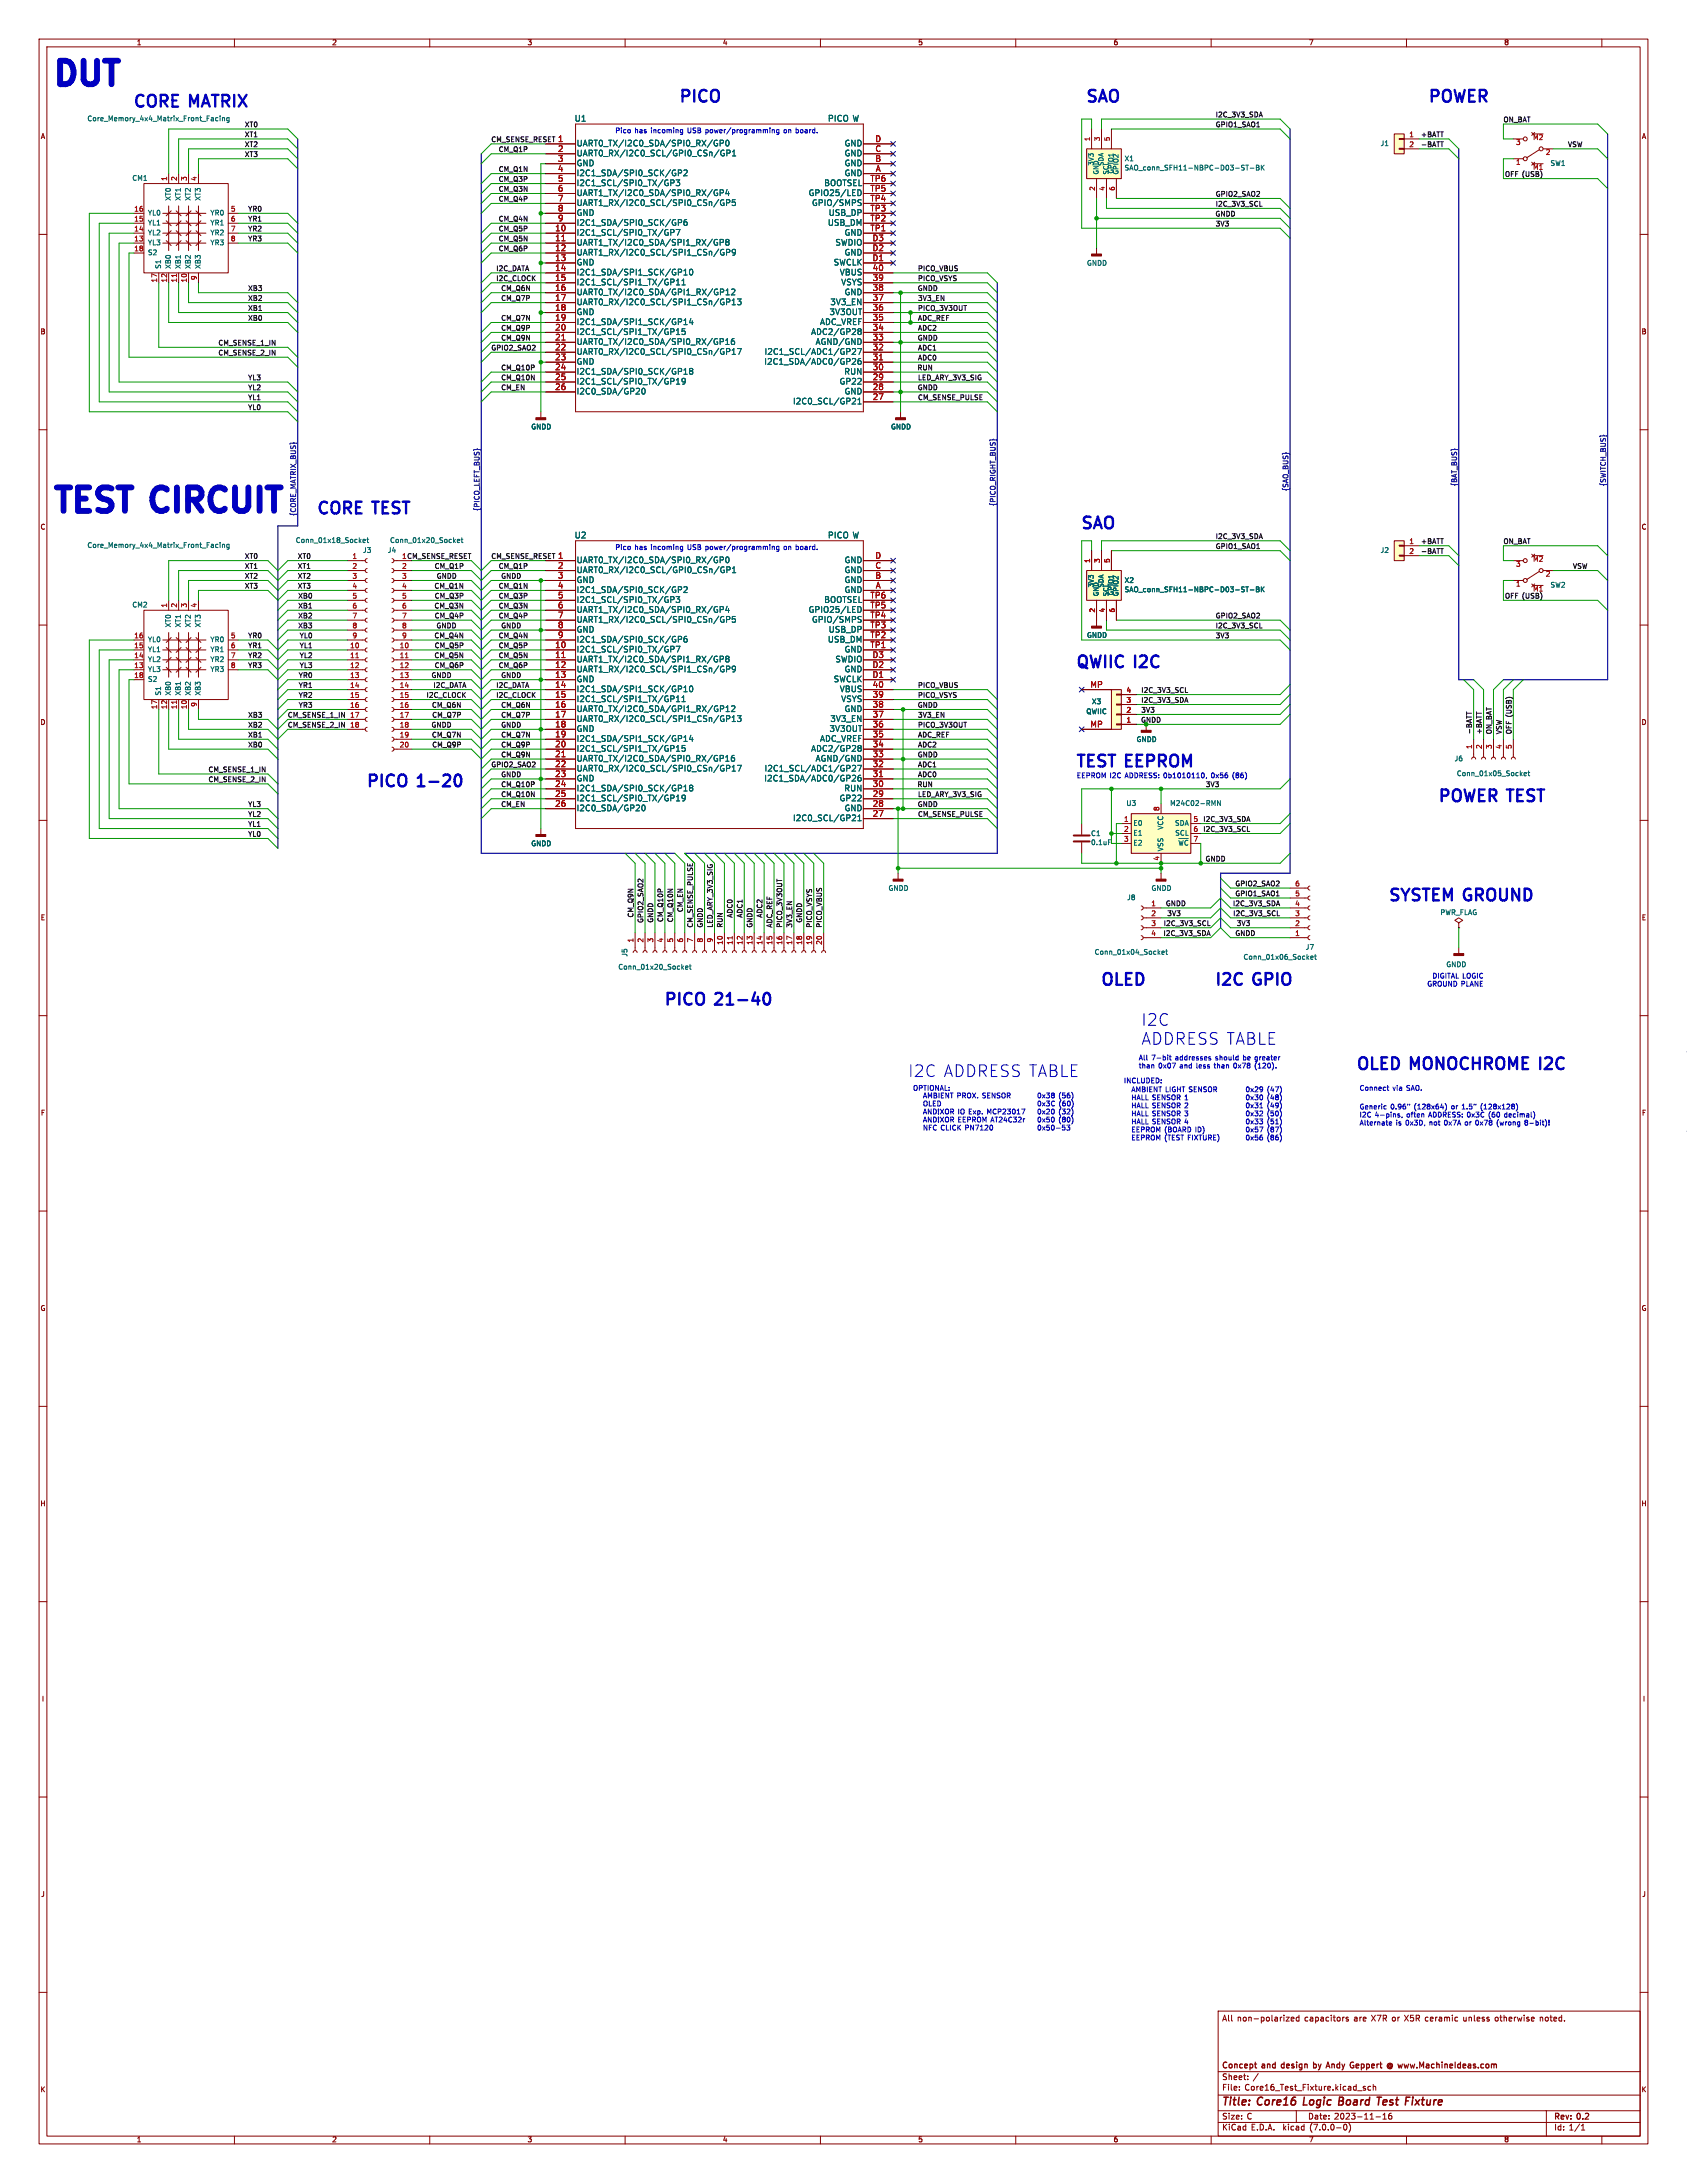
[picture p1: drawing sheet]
<svg xmlns="http://www.w3.org/2000/svg" width="432mm" height="559mm" viewBox="0 0 432 559" stroke-linecap="round" stroke-linejoin="round" font-family="sans-serif">
<defs><g id="words">
<text font-size="8.4" fill="#0000c2" x="14" y="22.9">DUT</text>
<text font-size="8.4" fill="#000084" x="14" y="132.1">TEST CIRCUIT</text>
<g font-size="4.2" fill="#0000c2">
<text x="34.3" y="27.9">CORE MATRIX</text>
<text x="174" y="26.7">PICO</text>
<text x="278.1" y="26.7">SAO</text>
<text x="365.8" y="26.7">POWER</text>
<text x="81.3" y="132.1">CORE TEST</text>
<text x="276.9" y="135.9">SAO</text>
<text x="275.6" y="171.4">QWIIC I2C</text>
<text x="275.6" y="196.8">TEST EEPROM</text>
<text x="94" y="201.9">PICO</text>
<text x="107.3" y="201.9">1-20</text>
<text x="368.3" y="205.7">POWER TEST</text>
<text x="355.6" y="231.1">SYSTEM GROUND</text>
<text x="170.2" y="257.8">PICO</text>
<text x="183.5" y="257.8">21-40</text>
<text x="281.9" y="252.7">OLED</text>
<text x="311.1" y="252.7">I2C</text>
<text x="321.1" y="252.7">GPIO</text>
<text x="292.1" y="263.1">I2C</text>
<text x="292.1" y="268">ADDRESS TABLE</text>
<text x="347.3" y="274.3">OLED MONOCHROME I2C</text>
<text x="232.4" y="276.2">I2C ADDRESS TABLE</text>
</g>
<g font-size="2.8" fill="#840000">
<text x="312.8" y="539.6">Title:</text>
<text x="321.9" y="539.6">Core16</text>
<text x="334.3" y="539.6">Logic</text>
<text x="343.9" y="539.6">Board</text>
<text x="354.4" y="539.6">Test Fixture</text>
</g>
<g font-size="2.1" fill="#006464">
<text x="147" y="31.4">U1</text>
<text x="211.8" y="31.4">PICO W</text>
<text x="147.6" y="37.8">UART0_TX/I2C0_SDA/SPI0_RX/GP0</text>
<text x="147.6" y="40.3">UART0_RX/I2C0_SCL/GPI0_CSn/GP1</text>
<text x="216.1" y="40.3">GND</text>
<text x="216.1" y="37.8">GND</text>
<text x="147.6" y="42.8">GND</text>
<text x="147.6" y="45.4">I2C1_SDA/SPI0_SCK/GP2</text>
<text x="147.6" y="47.9">I2C1_SCL/SPI0_TX/GP3</text>
<text x="210.9" y="47.9">BOOTSEL</text>
<text x="216.1" y="45.4">GND</text>
<text x="216.1" y="42.8">GND</text>
<text x="147.6" y="50.5">UART1_TX/I2C0_SDA/SPI0_RX/GP4</text>
<text x="147.6" y="53">UART1_RX/I2C0_SCL/SPI0_CSn/GP5</text>
<text x="206.9" y="50.5">GPIO25/LED</text>
<text x="207.7" y="53">GPIO/SMPS</text>
<text x="147.6" y="55.5">GND</text>
<text x="147.6" y="58.1">I2C1_SDA/SPI0_SCK/GP6</text>
<text x="211.8" y="58.1">USB_DM</text>
<text x="212" y="55.5">USB_DP</text>
<text x="147.6" y="60.6">I2C1_SCL/SPI0_TX/GP7</text>
<text x="147.6" y="63.2">UART1_TX/I2C0_SDA/SPI1_RX/GP8</text>
<text x="147.6" y="65.7">UART1_RX/I2C0_SCL/SPI1_CSn/GP9</text>
<text x="213.7" y="63.2">SWDIO</text>
<text x="216.1" y="65.7">GND</text>
<text x="216.1" y="60.6">GND</text>
<text x="147.6" y="68.2">GND</text>
<text x="147.6" y="70.8">I2C1_SDA/SPI1_SCK/GP10</text>
<text x="213.3" y="68.2">SWCLK</text>
<text x="214.9" y="70.8">VBUS</text>
<text x="147.6" y="73.3">I2C1_SCL/SPI1_TX/GP11</text>
<text x="147.6" y="75.9">UART0_TX/I2C0_SDA/GPI1_RX/GP12</text>
<text x="215.2" y="73.3">VSYS</text>
<text x="216.1" y="75.9">GND</text>
<text x="147.6" y="78.4">UART0_RX/I2C0_SCL/SPI1_CSn/GP13</text>
<text x="147.6" y="80.9">GND</text>
<text x="147.6" y="83.5">I2C1_SDA/SPI1_SCK/GP14</text>
<text x="209.8" y="83.5">ADC_VREF</text>
<text x="212.2" y="80.9">3V3OUT</text>
<text x="212.4" y="78.4">3V3_EN</text>
<text x="147.6" y="86">I2C1_SCL/SPI1_TX/GP15</text>
<text x="147.6" y="88.6">UART0_TX/I2C0_SDA/SPI0_RX/GP16</text>
<text x="207.5" y="86">ADC2/GP28</text>
<text x="208.7" y="88.6">AGND/GND</text>
<text x="147.6" y="91.1">UART0_RX/I2C0_SCL/SPI0_CSn/GP17</text>
<text x="147.6" y="93.6">GND</text>
<text x="195.5" y="93.6">I2C1_SDA/ADC0/GP26</text>
<text x="195.6" y="91.1">I2C1_SCL/ADC1/GP27</text>
<text x="147.6" y="96.2">I2C1_SDA/SPI0_SCK/GP18</text>
<text x="147.6" y="98.7">I2C1_SCL/SPI0_TX/GP19</text>
<text x="147.6" y="101.3">I2C0_SDA/GP20</text>
<text x="214.8" y="98.7">GP22</text>
<text x="216" y="96.2">RUN</text>
<text x="216.1" y="101.3">GND</text>
<text x="202.9" y="103.8">I2C0_SCL/GP21</text>
<text x="147" y="138.1">U2</text>
<text x="211.8" y="138.1">PICO W</text>
<text x="147.6" y="144.4">UART0_TX/I2C0_SDA/SPI0_RX/GP0</text>
<text x="147.6" y="147">UART0_RX/I2C0_SCL/GPI0_CSn/GP1</text>
<text x="147.6" y="149.5">GND</text>
<text x="216.1" y="149.5">GND</text>
<text x="216.1" y="147">GND</text>
<text x="216.1" y="144.4">GND</text>
<text x="147.6" y="152.1">I2C1_SDA/SPI0_SCK/GP2</text>
<text x="147.6" y="154.6">I2C1_SCL/SPI0_TX/GP3</text>
<text x="210.9" y="154.6">BOOTSEL</text>
<text x="216.1" y="152.1">GND</text>
<text x="147.6" y="157.1">UART1_TX/I2C0_SDA/SPI0_RX/GP4</text>
<text x="147.6" y="159.7">UART1_RX/I2C0_SCL/SPI0_CSn/GP5</text>
<text x="206.9" y="157.1">GPIO25/LED</text>
<text x="207.7" y="159.7">GPIO/SMPS</text>
<text x="147.6" y="167.3">I2C1_SCL/SPI0_TX/GP7</text>
<text x="147.6" y="162.2">GND</text>
<text x="147.6" y="164.8">I2C1_SDA/SPI0_SCK/GP6</text>
<text x="211.8" y="164.8">USB_DM</text>
<text x="212" y="162.2">USB_DP</text>
<text x="216.1" y="167.3">GND</text>
<text x="147.6" y="169.8">UART1_TX/I2C0_SDA/SPI1_RX/GP8</text>
<text x="147.6" y="172.4">UART1_RX/I2C0_SCL/SPI1_CSn/GP9</text>
<text x="213.7" y="169.8">SWDIO</text>
<text x="216.1" y="172.4">GND</text>
<text x="147.6" y="174.9">GND</text>
<text x="147.6" y="177.5">I2C1_SDA/SPI1_SCK/GP10</text>
<text x="213.3" y="174.9">SWCLK</text>
<text x="214.9" y="177.5">VBUS</text>
<text x="147.6" y="180">I2C1_SCL/SPI1_TX/GP11</text>
<text x="147.6" y="182.5">UART0_TX/I2C0_SDA/GPI1_RX/GP12</text>
<text x="147.6" y="185.1">UART0_RX/I2C0_SCL/SPI1_CSn/GP13</text>
<text x="212.4" y="185.1">3V3_EN</text>
<text x="215.2" y="180">VSYS</text>
<text x="216.1" y="182.5">GND</text>
<text x="147.6" y="187.6">GND</text>
<text x="147.6" y="190.2">I2C1_SDA/SPI1_SCK/GP14</text>
<text x="209.8" y="190.2">ADC_VREF</text>
<text x="212.2" y="187.6">3V3OUT</text>
<text x="147.6" y="192.7">I2C1_SCL/SPI1_TX/GP15</text>
<text x="147.6" y="195.2">UART0_TX/I2C0_SDA/SPI0_RX/GP16</text>
<text x="147.6" y="197.8">UART0_RX/I2C0_SCL/SPI0_CSn/GP17</text>
<text x="195.6" y="197.8">I2C1_SCL/ADC1/GP27</text>
<text x="207.5" y="192.7">ADC2/GP28</text>
<text x="208.7" y="195.2">AGND/GND</text>
<text x="147.6" y="200.3">GND</text>
<text x="147.6" y="202.9">I2C1_SDA/SPI0_SCK/GP18</text>
<text x="195.5" y="200.3">I2C1_SDA/ADC0/GP26</text>
<text x="216" y="202.9">RUN</text>
<text x="147.6" y="205.4">I2C1_SCL/SPI0_TX/GP19</text>
<text x="147.6" y="207.9">I2C0_SDA/GP20</text>
<text x="214.8" y="205.4">GP22</text>
<text x="216.1" y="207.9">GND</text>
<text x="202.9" y="210.5">I2C0_SCL/GP21</text>
</g>
<g font-size="2.1" fill="#a90000">
<text x="142.8" y="36.6">1</text>
<text x="142.8" y="39.1">2</text>
<text x="142.8" y="41.7">3</text>
<text x="224" y="41.7">B</text>
<text x="224" y="39.1">C</text>
<text x="224" y="36.6">D</text>
<text x="142.8" y="44.2">4</text>
<text x="142.8" y="46.7">5</text>
<text x="222.7" y="46.7">TP6</text>
<text x="224.1" y="44.2">A</text>
<text x="142.8" y="49.3">6</text>
<text x="142.8" y="51.8">7</text>
<text x="222.7" y="51.8">TP4</text>
<text x="222.7" y="49.3">TP5</text>
<text x="142" y="59.4">10</text>
<text x="142.8" y="54.4">8</text>
<text x="142.8" y="56.9">9</text>
<text x="222.7" y="59.4">TP1</text>
<text x="222.7" y="56.9">TP2</text>
<text x="222.7" y="54.4">TP3</text>
<text x="142" y="62">11</text>
<text x="142" y="64.5">12</text>
<text x="223.3" y="64.5">D2</text>
<text x="223.3" y="62">D3</text>
<text x="142" y="67.1">13</text>
<text x="142" y="69.6">14</text>
<text x="223.3" y="67.1">D1</text>
<text x="223.3" y="69.6">40</text>
<text x="142" y="72.1">15</text>
<text x="142" y="74.7">16</text>
<text x="142" y="77.2">17</text>
<text x="223.3" y="77.2">37</text>
<text x="223.3" y="74.7">38</text>
<text x="223.3" y="72.1">39</text>
<text x="142" y="79.8">18</text>
<text x="142" y="82.3">19</text>
<text x="223.3" y="82.3">35</text>
<text x="223.3" y="79.8">36</text>
<text x="142" y="84.8">20</text>
<text x="142" y="87.4">21</text>
<text x="142" y="89.9">22</text>
<text x="223.3" y="89.9">32</text>
<text x="223.3" y="87.4">33</text>
<text x="223.3" y="84.8">34</text>
<text x="142" y="92.5">23</text>
<text x="142" y="95">24</text>
<text x="223.3" y="95">30</text>
<text x="223.3" y="92.5">31</text>
<text x="142" y="97.5">25</text>
<text x="142" y="100.1">26</text>
<text x="223.3" y="100.1">28</text>
<text x="223.3" y="97.5">29</text>
<text x="223.3" y="102.6">27</text>
<text x="142.8" y="143.3">1</text>
<text x="224" y="143.3">D</text>
<text x="142.8" y="145.8">2</text>
<text x="142.8" y="148.3">3</text>
<text x="224" y="148.3">B</text>
<text x="224" y="145.8">C</text>
<text x="142.8" y="150.9">4</text>
<text x="142.8" y="153.4">5</text>
<text x="142.8" y="156">6</text>
<text x="222.7" y="156">TP5</text>
<text x="222.7" y="153.4">TP6</text>
<text x="224.1" y="150.9">A</text>
<text x="142.8" y="158.5">7</text>
<text x="142.8" y="161">8</text>
<text x="222.7" y="161">TP3</text>
<text x="222.7" y="158.5">TP4</text>
<text x="142" y="166.1">10</text>
<text x="142.8" y="163.6">9</text>
<text x="222.7" y="166.1">TP1</text>
<text x="222.7" y="163.6">TP2</text>
<text x="142" y="168.7">11</text>
<text x="142" y="171.2">12</text>
<text x="142" y="173.7">13</text>
<text x="223.3" y="173.7">D1</text>
<text x="223.3" y="171.2">D2</text>
<text x="223.3" y="168.7">D3</text>
<text x="142" y="176.3">14</text>
<text x="142" y="178.8">15</text>
<text x="223.3" y="178.8">39</text>
<text x="223.3" y="176.3">40</text>
<text x="279" y="176.3">MP</text>
<text x="142" y="181.4">16</text>
<text x="142" y="183.9">17</text>
<text x="223.3" y="183.9">37</text>
<text x="223.3" y="181.4">38</text>
<text x="142" y="186.4">18</text>
<text x="142" y="189">19</text>
<text x="142" y="191.5">20</text>
<text x="223.3" y="191.5">34</text>
<text x="223.3" y="189">35</text>
<text x="223.3" y="186.4">36</text>
<text x="279" y="186.4">MP</text>
<text x="142" y="194.1">21</text>
<text x="142" y="196.6">22</text>
<text x="223.3" y="196.6">32</text>
<text x="223.3" y="194.1">33</text>
<text x="142" y="199.1">23</text>
<text x="142" y="201.7">24</text>
<text x="223.3" y="201.7">30</text>
<text x="223.3" y="199.1">31</text>
<text x="142" y="204.2">25</text>
<text x="142" y="206.8">26</text>
<text x="223.3" y="209.3">27</text>
<text x="223.3" y="206.8">28</text>
<text x="223.3" y="204.2">29</text>
</g>
<g font-size="2.1" fill="#840000">
<text x="312.8" y="517.7">All</text>
<text x="316.6" y="517.7">non-polarized</text>
<text x="333.9" y="517.7">capacitors</text>
<text x="346.6" y="517.7">are</text>
<text x="351.2" y="517.7">X7R or X5R ceramic</text>
<text x="374.9" y="517.7">unless</text>
<text x="383.1" y="517.7">otherwise</text>
<text x="394.7" y="517.7">noted.</text>
<text x="312.8" y="532.7">Sheet:</text>
<text x="312.8" y="529.9">Concept</text>
<text x="320.7" y="532.7">/</text>
<text x="323.1" y="529.9">and</text>
<text x="328.6" y="529.9">design</text>
<text x="337.2" y="529.9">by Andy Geppert</text>
<text x="357.5" y="529.9">@ www.MachineIdeas.com</text>
<text x="312.8" y="535.4">File:</text>
<text x="318.6" y="535.4">Core16_Test_Fixture.kicad_sch</text>
<text x="312.8" y="545.6">KiCad</text>
<text x="312.8" y="542.8">Size:</text>
<text x="319.1" y="542.8">C</text>
<text x="320.2" y="545.6">E.D.A.</text>
<text x="328.5" y="545.6">kicad</text>
<text x="334.8" y="542.8">Date:</text>
<text x="335.4" y="545.6">(7.0.0-0)</text>
<text x="341.5" y="542.8">2023-11-16</text>
<text x="397.8" y="543">Rev:</text>
<text x="397.8" y="545.6">Id: 1/1</text>
<text x="403.8" y="543">0.2</text>
</g>
<g font-size="1.8" fill="#840000">
<text x="35" y="11.8">1</text>
<text x="85" y="11.8">2</text>
<text x="135" y="11.8">3</text>
<text x="185" y="11.8">4</text>
<text x="235" y="11.8">5</text>
<text x="285" y="11.8">6</text>
<text x="335" y="11.8">7</text>
<text x="385" y="11.8">8</text>
<text x="10.4" y="35.8">A</text>
<text x="420.2" y="35.8">A</text>
<text x="10.3" y="85.8">B</text>
<text x="420.1" y="85.8">B</text>
<text x="10.3" y="135.8">C</text>
<text x="420.1" y="135.8">C</text>
<text x="10.3" y="185.8">D</text>
<text x="420.1" y="185.8">D</text>
<text x="10.4" y="235.8">E</text>
<text x="420.2" y="235.8">E</text>
<text x="10.4" y="285.8">F</text>
<text x="420.2" y="285.8">F</text>
<text x="10.3" y="335.8">G</text>
<text x="420.1" y="335.8">G</text>
<text x="10.3" y="385.8">H</text>
<text x="420.1" y="385.8">H</text>
<text x="10.6" y="435.8">I</text>
<text x="420.4" y="435.8">I</text>
<text x="10.4" y="485.8">J</text>
<text x="420.2" y="485.8">J</text>
<text x="10.3" y="535.8">K</text>
<text x="420.1" y="535.8">K</text>
<text x="35" y="548.6">1</text>
<text x="85" y="548.6">2</text>
<text x="135" y="548.6">3</text>
<text x="185" y="548.6">4</text>
<text x="235" y="548.6">5</text>
<text x="285" y="548.6">6</text>
<text x="335" y="548.6">7</text>
<text x="385" y="548.6">8</text>
</g>
<g font-size="1.8" fill="#006464">
<text x="22.3" y="31.3">Core_Memory_4x4_Matrix_Front_Facing</text>
<text x="287.8" y="41.5">X1</text>
<text x="353.3" y="37.7">J1</text>
<text x="33.8" y="46.5">CM1</text>
<text x="287.8" y="43.9">SAO_conn_SFH11-NBPC-D03-ST-BK</text>
<text x="396.8" y="42.7">SW1</text>
<text x="44" y="51.5" transform="rotate(-90 44 51.5)">XT0</text>
<text x="46.5" y="51.5" transform="rotate(-90 46.5 51.5)">XT1</text>
<text x="49.1" y="51.5" transform="rotate(-90 49.1 51.5)">XT2</text>
<text x="51.6" y="51.5" transform="rotate(-90 51.6 51.5)">XT3</text>
<text x="37.8" y="58">YL1</text>
<text x="37.8" y="55.4">YL0</text>
<text x="53.7" y="55.4">YR0</text>
<text x="53.7" y="58">YR1</text>
<text x="37.8" y="63.1">YL3</text>
<text x="37.8" y="60.5">YL2</text>
<text x="37.8" y="65.6">S2</text>
<text x="53.7" y="60.5">YR2</text>
<text x="53.7" y="63.1">YR3</text>
<text x="41.5" y="68.8" transform="rotate(-90 41.5 68.8)">S1</text>
<text x="44" y="68.8" transform="rotate(-90 44 68.8)">XB0</text>
<text x="46.5" y="68.8" transform="rotate(-90 46.5 68.8)">XB1</text>
<text x="49.1" y="68.8" transform="rotate(-90 49.1 68.8)">XB2</text>
<text x="51.6" y="68.8" transform="rotate(-90 51.6 68.8)">XB3</text>
<text x="278.1" y="68.3">GNDD</text>
<text x="135.9" y="110.2">GNDD</text>
<text x="228" y="110.2">GNDD</text>
<text x="22.3" y="140.5">Core_Memory_4x4_Matrix_Front_Facing</text>
<text x="75.6" y="139.3">Conn_01x18_Socket</text>
<text x="92.8" y="141.8">J3</text>
<text x="99.2" y="141.8">J4</text>
<text x="99.8" y="139.3">Conn_01x20_Socket</text>
<text x="353.3" y="141.8">J2</text>
<text x="287.8" y="149.5">X2</text>
<text x="33.8" y="155.8">CM2</text>
<text x="287.8" y="151.9">SAO_conn_SFH11-NBPC-D03-ST-BK</text>
<text x="396.8" y="150.7">SW2</text>
<text x="44" y="160.7" transform="rotate(-90 44 160.7)">XT0</text>
<text x="46.5" y="160.7" transform="rotate(-90 46.5 160.7)">XT1</text>
<text x="49.1" y="160.7" transform="rotate(-90 49.1 160.7)">XT2</text>
<text x="51.6" y="160.7" transform="rotate(-90 51.6 160.7)">XT3</text>
<text x="37.8" y="167.2">YL1</text>
<text x="37.8" y="164.7">YL0</text>
<text x="53.7" y="164.7">YR0</text>
<text x="53.7" y="167.2">YR1</text>
<text x="278.1" y="163.5">GNDD</text>
<text x="37.8" y="172.3">YL3</text>
<text x="37.8" y="169.7">YL2</text>
<text x="53.7" y="169.7">YR2</text>
<text x="53.7" y="172.3">YR3</text>
<text x="37.8" y="174.8">S2</text>
<text x="41.5" y="178.1" transform="rotate(-90 41.5 178.1)">S1</text>
<text x="44" y="178.1" transform="rotate(-90 44 178.1)">XB0</text>
<text x="46.5" y="178.1" transform="rotate(-90 46.5 178.1)">XB1</text>
<text x="49.1" y="178.1" transform="rotate(-90 49.1 178.1)">XB2</text>
<text x="51.6" y="178.1" transform="rotate(-90 51.6 178.1)">XB3</text>
<text x="278" y="183.1">QWIIC</text>
<text x="279.4" y="180.5">X3</text>
<text x="290.8" y="190.2">GNDD</text>
<text x="372.2" y="195.1">J6</text>
<text x="372.8" y="198.9">Conn_01x05_Socket</text>
<text x="288.2" y="206.6">U3</text>
<text x="299.4" y="206.6">M24C02-RMN</text>
<text x="279.2" y="214.3">C1</text>
<text x="290.1" y="211.6">E0</text>
<text x="290.1" y="214.2">E1</text>
<text x="298" y="212.5" transform="rotate(-90 298 212.5)">VCC</text>
<text x="300.6" y="211.6">SDA</text>
<text x="300.7" y="214.2">SCL</text>
<text x="135.9" y="216.9">GNDD</text>
<text x="279.2" y="216.6">0.1uF</text>
<text x="290.1" y="216.7">E2</text>
<text x="298" y="217.9" transform="rotate(-90 298 217.9)">VSS</text>
<text x="301.4" y="217.3">~{WC}</text>
<text x="227.3" y="228.3">GNDD</text>
<text x="288.4" y="230.7">J8</text>
<text x="294.6" y="228.3">GNDD</text>
<text x="368.6" y="234.5">PWR_FLAG</text>
<text x="160.8" y="245" transform="rotate(-90 160.8 245)">J5</text>
<text x="280.1" y="244.7">Conn_01x04_Socket</text>
<text x="318.2" y="245.9">Conn_01x06_Socket</text>
<text x="334.1" y="243.4">J7</text>
<text x="158.2" y="248.5">Conn_01x20_Socket</text>
<text x="370.1" y="247.8">GNDD</text>
</g>
<g font-size="1.8" fill="#0f0f0f">
<text x="62.5" y="35.3">XT1</text>
<text x="62.5" y="32.8">XT0</text>
<text x="311.1" y="32.8">GPIO1_SAO1</text>
<text x="311.1" y="30.2">I2C_3V3_SDA</text>
<text x="363.6" y="35.3">+BATT</text>
<text x="384.8" y="31.5">ON_BAT</text>
<text x="62.5" y="37.8">XT2</text>
<text x="62.5" y="40.4">XT3</text>
<text x="125.7" y="36.6">CM_SENSE_RESET</text>
<text x="127.6" y="39.1">CM_Q1P</text>
<text x="363.6" y="37.8">-BATT</text>
<text x="401.3" y="37.8">VSW</text>
<text x="127.6" y="46.7">CM_Q3P</text>
<text x="127.6" y="44.2">CM_Q1N</text>
<text x="385.1" y="45.5">OFF (USB)</text>
<text x="392.3" y="43.8">M1</text>
<text x="127.6" y="51.8">CM_Q4P</text>
<text x="127.6" y="49.3">CM_Q3N</text>
<text x="311.1" y="53.1">I2C_3V3_SCL</text>
<text x="311.1" y="50.5">GPIO2_SAO2</text>
<text x="63.5" y="54.3">YR0</text>
<text x="63.5" y="56.9">YR1</text>
<text x="63.5" y="59.4">YR2</text>
<text x="127.6" y="59.4">CM_Q5P</text>
<text x="127.6" y="56.9">CM_Q4N</text>
<text x="311" y="55.6">GNDD</text>
<text x="311.1" y="58.2">3V3</text>
<text x="63.5" y="62">YR3</text>
<text x="127.6" y="62">CM_Q5N</text>
<text x="127.6" y="64.5">CM_Q6P</text>
<text x="127" y="69.6">I2C_DATA</text>
<text x="234.9" y="69.6">PICO_VBUS</text>
<text x="63.5" y="74.7">XB3</text>
<text x="63.5" y="77.2">XB2</text>
<text x="127" y="72.1">I2C_CLOCK</text>
<text x="128.3" y="74.7">CM_Q6N</text>
<text x="128.3" y="77.2">CM_Q7P</text>
<text x="234.8" y="74.7">GNDD</text>
<text x="234.9" y="72.1">PICO_VSYS</text>
<text x="234.9" y="77.2">3V3_EN</text>
<text x="63.5" y="79.7">XB1</text>
<text x="63.5" y="82.3">XB0</text>
<text x="128.3" y="82.3">CM_Q7N</text>
<text x="234.9" y="82.3">ADC_REF</text>
<text x="234.9" y="79.7">PICO_3V3OUT</text>
<text x="55.9" y="88.6">CM_SENSE_1_IN</text>
<text x="125.7" y="89.9">GPIO2_SAO2</text>
<text x="128.3" y="84.8">CM_Q9P</text>
<text x="128.3" y="87.4">CM_Q9N</text>
<text x="234.8" y="87.4">GNDD</text>
<text x="234.9" y="84.8">ADC2</text>
<text x="234.9" y="89.9">ADC1</text>
<text x="55.9" y="91.2">CM_SENSE_2_IN</text>
<text x="128.3" y="95">CM_Q10P</text>
<text x="234.7" y="95">RUN</text>
<text x="234.9" y="92.4">ADC0</text>
<text x="63.5" y="97.5">YL3</text>
<text x="63.5" y="100.1">YL2</text>
<text x="128.3" y="100.1">CM_EN</text>
<text x="128.3" y="97.5">CM_Q10N</text>
<text x="234.8" y="100.1">GNDD</text>
<text x="234.9" y="97.5">LED_ARY_3V3_SIG</text>
<text x="63.5" y="102.6">YL1</text>
<text x="63.5" y="105.1">YL0</text>
<text x="234.9" y="102.6">CM_SENSE_PULSE</text>
<text x="62.5" y="143.2">XT0</text>
<text x="76.2" y="143.2">XT0</text>
<text x="102.8" y="143.3">1CM_SENSE_RESET</text>
<text x="125.7" y="143.2">CM_SENSE_RESET</text>
<text x="311.1" y="138.2">I2C_3V3_SDA</text>
<text x="311.1" y="140.7">GPIO1_SAO1</text>
<text x="363.6" y="142">-BATT</text>
<text x="363.6" y="139.4">+BATT</text>
<text x="384.8" y="139.4">ON_BAT</text>
<text x="62.5" y="148.3">XT2</text>
<text x="62.5" y="145.8">XT1</text>
<text x="76.2" y="148.3">XT2</text>
<text x="76.2" y="145.8">XT1</text>
<text x="111.1" y="145.8">CM_Q1P</text>
<text x="111.8" y="148.3">GNDD</text>
<text x="127.6" y="145.8">CM_Q1P</text>
<text x="128.3" y="148.3">GNDD</text>
<text x="402.6" y="145.8">VSW</text>
<text x="62.5" y="150.9">XT3</text>
<text x="76.2" y="155.9">XB1</text>
<text x="76.2" y="153.4">XB0</text>
<text x="76.2" y="150.9">XT3</text>
<text x="111.1" y="150.9">CM_Q1N</text>
<text x="111.1" y="155.9">CM_Q3N</text>
<text x="111.1" y="153.4">CM_Q3P</text>
<text x="127.6" y="150.9">CM_Q1N</text>
<text x="127.6" y="153.4">CM_Q3P</text>
<text x="127.6" y="155.9">CM_Q3N</text>
<text x="385.1" y="153.4">OFF (USB)</text>
<text x="392.3" y="151.8">M1</text>
<text x="76.2" y="161">XB3</text>
<text x="76.2" y="158.5">XB2</text>
<text x="111.1" y="158.5">CM_Q4P</text>
<text x="111.6" y="161">GNDD</text>
<text x="127.6" y="158.5">CM_Q4P</text>
<text x="128.3" y="161">GNDD</text>
<text x="311.1" y="158.5">GPIO2_SAO2</text>
<text x="311.1" y="161">I2C_3V3_SCL</text>
<text x="63.5" y="163.6">YR0</text>
<text x="63.5" y="166.1">YR1</text>
<text x="76.6" y="163.6">YL0</text>
<text x="76.6" y="166.1">YL1</text>
<text x="111.1" y="163.6">CM_Q4N</text>
<text x="111.1" y="166.1">CM_Q5P</text>
<text x="127.6" y="163.6">CM_Q4N</text>
<text x="127.6" y="166.1">CM_Q5P</text>
<text x="311.1" y="163.6">3V3</text>
<text x="63.5" y="168.6">YR2</text>
<text x="63.5" y="171.2">YR3</text>
<text x="76.3" y="173.7">YR0</text>
<text x="76.6" y="168.6">YL2</text>
<text x="76.6" y="171.2">YL3</text>
<text x="110.3" y="173.7">GNDD</text>
<text x="111.1" y="168.6">CM_Q5N</text>
<text x="111.1" y="171.2">CM_Q6P</text>
<text x="127.6" y="168.6">CM_Q5N</text>
<text x="127.6" y="171.2">CM_Q6P</text>
<text x="128.3" y="173.7">GNDD</text>
<text x="76.3" y="178.8">YR2</text>
<text x="76.3" y="176.3">YR1</text>
<text x="109" y="178.8">I2C_CLOCK</text>
<text x="110.8" y="176.3">I2C_DATA</text>
<text x="127" y="176.3">I2C_DATA</text>
<text x="127" y="178.8">I2C_CLOCK</text>
<text x="234.9" y="178.8">PICO_VSYS</text>
<text x="234.9" y="176.3">PICO_VBUS</text>
<text x="292.1" y="177.5">I2C_3V3_SCL</text>
<text x="63.5" y="183.9">XB3</text>
<text x="73.7" y="183.9">CM_SENSE_1_IN</text>
<text x="76.3" y="181.3">YR3</text>
<text x="110.4" y="181.3">CM_Q6N</text>
<text x="110.5" y="183.9">CM_Q7P</text>
<text x="128.3" y="183.9">CM_Q7P</text>
<text x="128.3" y="181.3">CM_Q6N</text>
<text x="234.8" y="181.3">GNDD</text>
<text x="234.9" y="183.9">3V3_EN</text>
<text x="291.9" y="185.2">GNDD</text>
<text x="292.1" y="182.6">3V3</text>
<text x="292.1" y="180.1">I2C_3V3_SDA</text>
<text x="63.5" y="191.5">XB0</text>
<text x="63.5" y="189">XB1</text>
<text x="63.5" y="186.4">XB2</text>
<text x="73.7" y="186.4">CM_SENSE_2_IN</text>
<text x="110.3" y="186.4">GNDD</text>
<text x="110.4" y="189">CM_Q7N</text>
<text x="110.5" y="191.5">CM_Q9P</text>
<text x="128.3" y="191.5">CM_Q9P</text>
<text x="128.3" y="189">CM_Q7N</text>
<text x="128.3" y="186.4">GNDD</text>
<text x="234.9" y="189">ADC_REF</text>
<text x="234.9" y="186.4">PICO_3V3OUT</text>
<text x="234.9" y="191.5">ADC2</text>
<text x="376.9" y="188" transform="rotate(-90 376.9 188)">-BATT</text>
<text x="379.5" y="188" transform="rotate(-90 379.5 188)">+BATT</text>
<text x="382" y="188" transform="rotate(-90 382 188)">ON_BAT</text>
<text x="384.5" y="188" transform="rotate(-90 384.5 188)">VSW</text>
<text x="387.1" y="188" transform="rotate(-90 387.1 188)">OFF (USB)</text>
<text x="53.3" y="197.9">CM_SENSE_1_IN</text>
<text x="125.7" y="196.6">GPIO2_SAO2</text>
<text x="128.3" y="194">CM_Q9N</text>
<text x="234.8" y="194">GNDD</text>
<text x="234.9" y="196.6">ADC1</text>
<text x="53.3" y="200.4">CM_SENSE_2_IN</text>
<text x="128.3" y="201.7">CM_Q10P</text>
<text x="128.3" y="199.1">GNDD</text>
<text x="234.7" y="201.7">RUN</text>
<text x="234.9" y="199.1">ADC0</text>
<text x="308.6" y="201.7">3V3</text>
<text x="63.5" y="209.3">YL2</text>
<text x="63.5" y="206.7">YL3</text>
<text x="128.3" y="204.2">CM_Q10N</text>
<text x="128.3" y="206.7">CM_EN</text>
<text x="234.8" y="206.7">GNDD</text>
<text x="234.9" y="204.2">LED_ARY_3V3_SIG</text>
<text x="234.9" y="209.3">CM_SENSE_PULSE</text>
<text x="63.5" y="214.4">YL0</text>
<text x="63.5" y="211.8">YL1</text>
<text x="308" y="213.1">I2C_3V3_SCL</text>
<text x="308" y="210.6">I2C_3V3_SDA</text>
<text x="308.4" y="220.7">GNDD</text>
<text x="316" y="227.1">GPIO2_SAO2</text>
<text x="175" y="233.6" transform="rotate(-90 175 233.6)">CM_EN</text>
<text x="298.3" y="232.1">GNDD</text>
<text x="315.4" y="232.1">I2C_3V3_SDA</text>
<text x="316" y="229.6">GPIO1_SAO1</text>
<text x="162.3" y="235" transform="rotate(-90 162.3 235)">CM_Q9N</text>
<text x="164.8" y="236.4" transform="rotate(-90 164.8 236.4)">GPIO2_SAO2</text>
<text x="167.4" y="236.2" transform="rotate(-90 167.4 236.2)">GNDD</text>
<text x="169.9" y="236.2" transform="rotate(-90 169.9 236.2)">CM_Q10P</text>
<text x="172.5" y="236.2" transform="rotate(-90 172.5 236.2)">CM_Q10N</text>
<text x="177.5" y="237.5" transform="rotate(-90 177.5 237.5)">CM_SENSE_PULSE</text>
<text x="180.1" y="237.5" transform="rotate(-90 180.1 237.5)">GNDD</text>
<text x="182.6" y="237.5" transform="rotate(-90 182.6 237.5)">LED_ARY_3V3_SIG</text>
<text x="185.2" y="237.5" transform="rotate(-90 185.2 237.5)">RUN</text>
<text x="187.7" y="234.9" transform="rotate(-90 187.7 234.9)">ADC0</text>
<text x="190.2" y="234.9" transform="rotate(-90 190.2 234.9)">ADC1</text>
<text x="192.8" y="237.5" transform="rotate(-90 192.8 237.5)">GNDD</text>
<text x="195.3" y="234.9" transform="rotate(-90 195.3 234.9)">ADC2</text>
<text x="197.9" y="237.5" transform="rotate(-90 197.9 237.5)">ADC_REF</text>
<text x="200.4" y="237.5" transform="rotate(-90 200.4 237.5)">PICO_3V3OUT</text>
<text x="202.9" y="237.5" transform="rotate(-90 202.9 237.5)">3V3_EN</text>
<text x="205.5" y="236.2" transform="rotate(-90 205.5 236.2)">GNDD</text>
<text x="208" y="237.5" transform="rotate(-90 208 237.5)">PICO_VSYS</text>
<text x="210.6" y="237.5" transform="rotate(-90 210.6 237.5)">PICO_VBUS</text>
<text x="297.7" y="239.8">I2C_3V3_SDA</text>
<text x="297.7" y="237.2">I2C_3V3_SCL</text>
<text x="298.6" y="234.7">3V3</text>
<text x="315.5" y="234.7">I2C_3V3_SCL</text>
<text x="316" y="239.8">GNDD</text>
<text x="316.4" y="237.2">3V3</text>
</g>
<g font-size="1.8" fill="#0000c2">
<text x="157.5" y="34.3">Pico</text>
<text x="162.7" y="34.3">has</text>
<text x="167.2" y="34.3">incoming</text>
<text x="176.9" y="34.3">USB power/programming</text>
<text x="202.3" y="34.3">on</text>
<text x="205.8" y="34.3">board.</text>
<text x="157.5" y="141">Pico</text>
<text x="162.7" y="141">has</text>
<text x="167.2" y="141">incoming</text>
<text x="176.9" y="141">USB power/programming</text>
<text x="202.3" y="141">on</text>
<text x="205.8" y="141">board.</text>
<text x="275.6" y="199.4">EEPROM I2C ADDRESS: 0b1010110,</text>
<text x="310.4" y="199.4">0x56</text>
<text x="315.9" y="199.4">(86)</text>
<text x="366.5" y="250.7">DIGITAL LOGIC</text>
<text x="365.2" y="252.7">GROUND PLANE</text>
<text x="291.5" y="271.6">All</text>
<text x="291.5" y="273.7">than</text>
<text x="294.8" y="271.6">7-bit</text>
<text x="296.5" y="273.7">0x07</text>
<text x="300.9" y="271.6">addresses</text>
<text x="302.1" y="273.7">and</text>
<text x="306.4" y="273.7">less</text>
<text x="311.1" y="273.7">than</text>
<text x="311.3" y="271.6">should</text>
<text x="316.2" y="273.7">0x78</text>
<text x="318.5" y="271.6">be greater</text>
<text x="321.7" y="273.7">(120).</text>
<text x="233.7" y="279.4">OPTIONAL:</text>
<text x="236.2" y="281.3">AMBIENT PROX. SENSOR</text>
<text x="265.4" y="281.3">0x38</text>
<text x="271" y="281.3">(56)</text>
<text x="287.7" y="277.5">INCLUDED:</text>
<text x="289.6" y="279.8">AMBIENT LIGHT SENSOR</text>
<text x="289.6" y="281.8">HALL SENSOR 1</text>
<text x="318.8" y="279.8">0x29</text>
<text x="318.8" y="281.8">0x30</text>
<text x="324.3" y="279.8">(47)</text>
<text x="324.3" y="281.8">(48)</text>
<text x="348" y="279.4">Connect</text>
<text x="356.5" y="279.4">via</text>
<text x="360.1" y="279.4">SAO.</text>
<text x="236.2" y="283.4">OLED</text>
<text x="236.2" y="285.4">AND!XOR IO Exp.</text>
<text x="236.2" y="287.5">AND!XOR EEPROM AT24C32r</text>
<text x="252.9" y="285.4">MCP23017</text>
<text x="265.4" y="283.4">0x3C</text>
<text x="265.4" y="285.4">0x20</text>
<text x="265.4" y="287.5">0x50</text>
<text x="271" y="285.4">(32)</text>
<text x="271" y="287.5">(80)</text>
<text x="271" y="283.4">(60)</text>
<text x="289.6" y="283.9">HALL SENSOR 2</text>
<text x="289.6" y="285.9">HALL SENSOR 3</text>
<text x="289.6" y="288">HALL SENSOR 4</text>
<text x="318.8" y="283.9">0x31</text>
<text x="318.8" y="285.9">0x32</text>
<text x="318.8" y="288">0x33</text>
<text x="324.3" y="283.9">(49)</text>
<text x="324.3" y="285.9">(50)</text>
<text x="324.3" y="288">(51)</text>
<text x="348" y="284.2">Generic</text>
<text x="348" y="286.2">I2C 4-pins,</text>
<text x="360.2" y="286.2">often</text>
<text x="362" y="284.2">(128x64)</text>
<text x="365.9" y="286.2">ADDRESS: 0x3C</text>
<text x="371.7" y="284.2">or</text>
<text x="379.4" y="284.2">(128x128)</text>
<text x="381.5" y="286.2">(60</text>
<text x="385.6" y="286.2">decimal)</text>
<text x="236.2" y="289.6">NFC CLICK PN7120</text>
<text x="265.4" y="289.6">0x50-53</text>
<text x="289.6" y="290">EEPROM (BOARD ID)</text>
<text x="289.6" y="292.1">EEPROM (TEST FIXTURE)</text>
<text x="318.8" y="290">0x57</text>
<text x="318.8" y="292.1">0x56</text>
<text x="324.3" y="290">(87)</text>
<text x="324.3" y="292.1">(86)</text>
<text x="348" y="288.3">Alternate</text>
<text x="357.3" y="288.3">is</text>
<text x="359.9" y="288.3">0x3D,</text>
<text x="366.1" y="288.3">not</text>
<text x="370" y="288.3">0x7A</text>
<text x="375.4" y="288.3">or</text>
<text x="378.2" y="288.3">0x78</text>
<text x="383.8" y="288.3">(wrong</text>
<text x="391.1" y="288.3">8-bit)!</text>
</g>
<g font-size="1.8" fill="#a90000">
<text x="360.6" y="35.3">1</text>
<text x="360.6" y="37.8">2</text>
<text x="388" y="37.5">3</text>
<text x="392.3" y="36.2">M2</text>
<text x="395.6" y="40">2</text>
<text x="42.9" y="46.4" transform="rotate(-90 42.9 46.4)">1</text>
<text x="45.5" y="46.4" transform="rotate(-90 45.5 46.4)">2</text>
<text x="48" y="46.4" transform="rotate(-90 48 46.4)">3</text>
<text x="50.5" y="46.4" transform="rotate(-90 50.5 46.4)">4</text>
<text x="388" y="42.5">1</text>
<text x="34.3" y="59.4">14</text>
<text x="34.3" y="56.9">15</text>
<text x="34.3" y="54.4">16</text>
<text x="59" y="54.4">5</text>
<text x="59" y="56.9">6</text>
<text x="59" y="59.4">7</text>
<text x="34.3" y="62">13</text>
<text x="34.3" y="64.5">18</text>
<text x="59" y="62">8</text>
<text x="50.5" y="71.8" transform="rotate(-90 50.5 71.8)">9</text>
<text x="40.4" y="72.4" transform="rotate(-90 40.4 72.4)">17</text>
<text x="42.9" y="72.4" transform="rotate(-90 42.9 72.4)">12</text>
<text x="45.5" y="72.4" transform="rotate(-90 45.5 72.4)">11</text>
<text x="48" y="72.4" transform="rotate(-90 48 72.4)">10</text>
<text x="90.1" y="143.3">1</text>
<text x="360.6" y="139.4">1</text>
<text x="360.6" y="142">2</text>
<text x="90.1" y="145.8">2</text>
<text x="90.1" y="148.3">3</text>
<text x="102.8" y="145.8">2</text>
<text x="102.8" y="148.3">3</text>
<text x="388" y="145.4">3</text>
<text x="392.3" y="144.1">M2</text>
<text x="395.6" y="148">2</text>
<text x="42.9" y="155.6" transform="rotate(-90 42.9 155.6)">1</text>
<text x="45.5" y="155.6" transform="rotate(-90 45.5 155.6)">2</text>
<text x="48" y="155.6" transform="rotate(-90 48 155.6)">3</text>
<text x="50.5" y="155.6" transform="rotate(-90 50.5 155.6)">4</text>
<text x="90.1" y="150.9">4</text>
<text x="90.1" y="153.4">5</text>
<text x="90.1" y="156">6</text>
<text x="102.8" y="150.9">4</text>
<text x="102.8" y="153.4">5</text>
<text x="102.8" y="156">6</text>
<text x="388" y="150.5">1</text>
<text x="90.1" y="158.5">7</text>
<text x="90.1" y="161">8</text>
<text x="102.8" y="158.5">7</text>
<text x="102.8" y="161">8</text>
<text x="34.3" y="166.1">15</text>
<text x="34.3" y="163.6">16</text>
<text x="59" y="163.6">5</text>
<text x="59" y="166.1">6</text>
<text x="89.5" y="166.1">10</text>
<text x="90.1" y="163.6">9</text>
<text x="102.2" y="166.1">10</text>
<text x="102.8" y="163.6">9</text>
<text x="34.3" y="171.2">13</text>
<text x="34.3" y="168.7">14</text>
<text x="34.3" y="173.7">18</text>
<text x="59" y="168.7">7</text>
<text x="59" y="171.2">8</text>
<text x="89.5" y="168.7">11</text>
<text x="89.5" y="171.2">12</text>
<text x="89.5" y="173.7">13</text>
<text x="102.2" y="168.7">11</text>
<text x="102.2" y="171.2">12</text>
<text x="102.2" y="173.7">13</text>
<text x="89.5" y="176.3">14</text>
<text x="89.5" y="178.8">15</text>
<text x="102.2" y="176.3">14</text>
<text x="102.2" y="178.8">15</text>
<text x="288.3" y="177.5">4</text>
<text x="40.4" y="181.6" transform="rotate(-90 40.4 181.6)">17</text>
<text x="42.9" y="181.6" transform="rotate(-90 42.9 181.6)">12</text>
<text x="45.5" y="181.6" transform="rotate(-90 45.5 181.6)">11</text>
<text x="48" y="181.6" transform="rotate(-90 48 181.6)">10</text>
<text x="50.5" y="181" transform="rotate(-90 50.5 181)">9</text>
<text x="89.5" y="181.4">16</text>
<text x="89.5" y="183.9">17</text>
<text x="102.2" y="181.4">16</text>
<text x="102.2" y="183.9">17</text>
<text x="288.3" y="185.2">1</text>
<text x="288.3" y="182.6">2</text>
<text x="288.3" y="180.1">3</text>
<text x="89.5" y="186.4">18</text>
<text x="102.2" y="186.4">18</text>
<text x="102.2" y="189">19</text>
<text x="102.2" y="191.5">20</text>
<text x="376.9" y="191.8" transform="rotate(-90 376.9 191.8)">1</text>
<text x="379.5" y="191.8" transform="rotate(-90 379.5 191.8)">2</text>
<text x="382" y="191.8" transform="rotate(-90 382 191.8)">3</text>
<text x="384.6" y="191.8" transform="rotate(-90 384.6 191.8)">4</text>
<text x="387.1" y="191.8" transform="rotate(-90 387.1 191.8)">5</text>
<text x="296.9" y="207.7" transform="rotate(-90 296.9 207.7)">8</text>
<text x="287.6" y="210.6">1</text>
<text x="287.6" y="213.1">2</text>
<text x="287.6" y="215.6">3</text>
<text x="305.4" y="210.6">5</text>
<text x="305.4" y="213.1">6</text>
<text x="305.4" y="215.6">7</text>
<text x="296.9" y="220.4" transform="rotate(-90 296.9 220.4)">4</text>
<text x="331.4" y="227.1">6</text>
<text x="294.6" y="232.2">1</text>
<text x="331.4" y="232.2">4</text>
<text x="331.4" y="229.6">5</text>
<text x="294.6" y="234.7">2</text>
<text x="294.6" y="237.2">3</text>
<text x="294.6" y="239.8">4</text>
<text x="331.4" y="239.8">1</text>
<text x="331.4" y="237.2">2</text>
<text x="331.4" y="234.7">3</text>
<text x="162.3" y="241.3" transform="rotate(-90 162.3 241.3)">1</text>
<text x="164.8" y="241.3" transform="rotate(-90 164.8 241.3)">2</text>
<text x="167.4" y="241.3" transform="rotate(-90 167.4 241.3)">3</text>
<text x="169.9" y="241.3" transform="rotate(-90 169.9 241.3)">4</text>
<text x="172.5" y="241.3" transform="rotate(-90 172.5 241.3)">5</text>
<text x="175" y="241.3" transform="rotate(-90 175 241.3)">6</text>
<text x="177.5" y="241.3" transform="rotate(-90 177.5 241.3)">7</text>
<text x="180.1" y="241.3" transform="rotate(-90 180.1 241.3)">8</text>
<text x="182.6" y="241.3" transform="rotate(-90 182.6 241.3)">9</text>
<text x="185.2" y="241.9" transform="rotate(-90 185.2 241.9)">10</text>
<text x="187.7" y="241.9" transform="rotate(-90 187.7 241.9)">11</text>
<text x="190.2" y="241.9" transform="rotate(-90 190.2 241.9)">12</text>
<text x="192.8" y="241.9" transform="rotate(-90 192.8 241.9)">13</text>
<text x="195.3" y="241.9" transform="rotate(-90 195.3 241.9)">14</text>
<text x="197.9" y="241.9" transform="rotate(-90 197.9 241.9)">15</text>
<text x="200.4" y="241.9" transform="rotate(-90 200.4 241.9)">16</text>
<text x="202.9" y="241.9" transform="rotate(-90 202.9 241.9)">17</text>
<text x="205.5" y="241.9" transform="rotate(-90 205.5 241.9)">18</text>
<text x="208" y="241.9" transform="rotate(-90 208 241.9)">19</text>
<text x="210.6" y="241.9" transform="rotate(-90 210.6 241.9)">20</text>
</g>
<g font-size="1.8" fill="#000084">
<text x="329.9" y="125.7" transform="rotate(-90 329.9 125.7)">{SAO_BUS}</text>
<text x="373.1" y="124.5" transform="rotate(-90 373.1 124.5)">{BAT_BUS}</text>
<text x="411.2" y="124.5" transform="rotate(-90 411.2 124.5)">{SWITCH_BUS}</text>
<text x="122.9" y="130.8" transform="rotate(-90 122.9 130.8)">{PICO_LEFT_BUS}</text>
<text x="255" y="129.5" transform="rotate(-90 255 129.5)">{PICO_RIGHT_BUS}</text>
<text x="75.9" y="132.1" transform="rotate(-90 75.9 132.1)">{CORE_MATRIX_BUS}</text>
</g>
<g font-size="1.7" fill="#a90000">
<text x="279.1" y="36.2" transform="rotate(-90 279.1 36.2)">1</text>
<text x="281.7" y="36.2" transform="rotate(-90 281.7 36.2)">3</text>
<text x="284.2" y="36.2" transform="rotate(-90 284.2 36.2)">5</text>
<text x="280.4" y="48.9" transform="rotate(-90 280.4 48.9)">2</text>
<text x="283" y="48.9" transform="rotate(-90 283 48.9)">4</text>
<text x="285.5" y="48.9" transform="rotate(-90 285.5 48.9)">6</text>
<text x="279.1" y="144.2" transform="rotate(-90 279.1 144.2)">1</text>
<text x="281.7" y="144.2" transform="rotate(-90 281.7 144.2)">3</text>
<text x="284.2" y="144.2" transform="rotate(-90 284.2 144.2)">5</text>
<text x="280.4" y="156.9" transform="rotate(-90 280.4 156.9)">2</text>
<text x="283" y="156.9" transform="rotate(-90 283 156.9)">4</text>
<text x="285.5" y="156.9" transform="rotate(-90 285.5 156.9)">6</text>
</g>
<g font-size="1.7" fill="#006464">
<text x="280.2" y="42.6" transform="rotate(-90 280.2 42.6)">3V3</text>
<text x="281.5" y="44.7" transform="rotate(-90 281.5 44.7)">GND</text>
<text x="282.7" y="42.6" transform="rotate(-90 282.7 42.6)">SDA</text>
<text x="284" y="44.7" transform="rotate(-90 284 44.7)">SCL</text>
<text x="285.3" y="44.6" transform="rotate(-90 285.3 44.6)">GPIO1</text>
<text x="286.5" y="44.7" transform="rotate(-90 286.5 44.7)">GPIO2</text>
<text x="280.2" y="150.5" transform="rotate(-90 280.2 150.5)">3V3</text>
<text x="281.5" y="152.7" transform="rotate(-90 281.5 152.7)">GND</text>
<text x="282.7" y="150.6" transform="rotate(-90 282.7 150.6)">SDA</text>
<text x="284" y="152.7" transform="rotate(-90 284 152.7)">SCL</text>
<text x="285.3" y="152.6" transform="rotate(-90 285.3 152.6)">GPIO1</text>
<text x="286.5" y="152.7" transform="rotate(-90 286.5 152.7)">GPIO2</text>
</g>
</g></defs>
<g fill="none" stroke="#840000" stroke-width=".26">
<path d="M10 10h411.8v538.8h-411.8zM12 12h407.8v534.8h-407.8zM60 10v2M110 10v2M160 10v2M210 10v2M260 10v2M310 10v2M360 10v2M410 10v2M139.7 36.8h7.6M139.7 39.4h7.6"/>
<path d="M147.3 31.8h73.7v73.6h-73.7zM221 36.8h7.6M221 39.4h7.6M278.1 38.1h8.9v7.6h-8.9zM279.4 33v5.1M281.9 33v5.1M284.5 33v5.1M356.9 34.3h2.5v5.1h-2.5zM358.1 38h1.3v.2h-1.3zM358.1 35.4h1.3v.3h-1.3zM359.4 35.6h3.8M359.4 38.1h3.8"/>
<path d="M387.3 35.6h2.6M392 33.9l.8 .8M392.4 34.3h2.6M392.8 33.9l-.8 .8M394 38.4l-3.2 2M395 38.1h2.5M10 60h2M34.3 59.7h2.5M34.3 54.6h2.5M34.3 57.2h2.5M36.8 47h21.6v22.9h-21.6zM41.7 59.7h11"/>
<path d="M41.7 54.6h11M41.7 57.2h11M42.5 56.5l1.3 1.3M43.2 44.5v2.5M43.2 52.7v11.4M43.8 54l-1.3 1.2M43.8 59.1l-1.3 1.2M45.1 59.1l1.3 1.2M45.1 54l1.3 1.2M45.7 44.5v2.5M45.7 52.7v11.4M46.4 56.5l-1.3 1.3"/>
<path d="M47.6 56.5l1.3 1.3M48.3 44.5v2.5M48.3 52.7v11.4M48.9 54l-1.3 1.2M48.9 59.1l-1.3 1.2M50.2 59.1l1.2 1.2M50.2 54l1.2 1.2M50.8 44.5v2.5M50.8 52.7v11.4M51.4 56.5l-1.2 1.3M58.4 59.7h2.6M58.4 54.6h2.6"/>
<path d="M58.4 57.2h2.6M139.7 41.9h7.6M139.7 59.7h7.6M139.7 44.5h7.6M139.7 47h7.6M139.7 49.5h7.6M139.7 52.1h7.6M139.7 54.6h7.6M139.7 57.2h7.6M221 41.9h7.6M221 59.7h7.6M221 44.5h7.6"/>
<path d="M221 47h7.6M221 49.5h7.6M221 52.1h7.6M221 54.6h7.6M221 57.2h7.6M280.7 45.7v5.1M283.2 45.7v5.1M285.7 45.7v5.1M387.3 40.6h2.6M392 41.5l.8 .8M392.4 41.9h2.6M392.8 41.5l-.8 .8"/>
<path d="M419.8 60h2M34.3 62.2h2.5M34.3 64.8h2.5M40.6 69.9v2.5M41.7 62.2h11M42.5 61.6l1.3 1.3M43.2 69.9v2.5M45.7 69.9v2.5M46.4 61.6l-1.3 1.3M47.6 61.6l1.3 1.3M48.3 69.9v2.5M50.8 69.9v2.5"/>
<path d="M51.4 61.6l-1.2 1.3M58.4 62.2h2.6M139.7 62.2h7.6M139.7 64.8h7.6M139.7 67.3h7.6M139.7 69.9h7.6M139.7 72.4h7.6M139.7 74.9h7.6M139.7 77.5h7.6M221 62.2h7.6M221 64.8h7.6M221 67.3h7.6"/>
<path d="M221 69.9h7.6M221 72.4h7.6M221 74.9h7.6M221 77.5h7.6M280.7 63.5v1.5M139.7 80h7.6M139.7 82.6h7.6M139.7 85.1h7.6M139.7 87.6h7.6M139.7 90.2h7.6M139.7 92.7h7.6M139.7 95.3h7.6"/>
<path d="M139.7 97.8h7.6M221 80h7.6M221 82.6h7.6M221 85.1h7.6M221 87.6h7.6M221 90.2h7.6M221 92.7h7.6M221 95.3h7.6M221 97.8h7.6M10 110h2M138.4 105.4v1.5M139.7 100.3h7.6"/>
<path d="M221 100.3h7.6M221 102.9h7.6M230.5 105.4v1.5M419.8 110h2M147.3 138.4h73.7v73.7h-73.7zM356.9 138.4h2.5v5.1h-2.5zM358.1 139.6h1.3v.2h-1.3zM359.4 139.7h3.8M10 160h2M36.8 156.2h21.6v22.9h-21.6zM43.2 153.7v2.5M45.7 153.7v2.5"/>
<path d="M48.3 153.7v2.5M50.8 153.7v2.5M88.9 158.8h4.6M88.9 156.2h4.6M88.9 153.7h4.6M88.9 151.1h4.6M88.9 148.6h4.6M88.9 146.1h4.6M88.9 143.5h4.6M94 158.2l-.4 .2-.1 .3 .1 .4 .4 .2M94 155.7l-.4 .1-.1 .4 .1 .4 .4 .1M94 153.2l-.4 .1-.1 .4 .1 .3 .4 .2"/>
<path d="M94 150.6l-.4 .2-.1 .3 .1 .4 .4 .1M94 148.1l-.4 .1-.1 .4 .1 .3 .4 .2M94 145.5l-.4 .2-.1 .3 .1 .4 .4 .2M94 143l-.4 .1-.1 .4 .1 .4 .4 .1M100.3 158.2l.4 .2 .1 .4-.1 .3-.4 .2M100.3 155.7l.4 .2 .1 .3-.1 .4-.4 .1M100.3 153.2l.4 .1 .1 .4-.1 .3-.4 .2M100.3 150.6l.4 .2 .1 .3-.1 .4-.4 .1M100.3 148.1l.4 .1 .1 .4-.1 .4-.4 .1M100.3 145.5l.4 .2 .1 .4-.1 .3-.4 .2M100.3 143l.4 .2 .1 .3-.1 .4-.4 .1M100.8 158.8h4.6"/>
<path d="M100.8 156.2h4.6M100.8 153.7h4.6M100.8 151.1h4.6M100.8 148.6h4.6M100.8 146.1h4.6M100.8 143.5h4.6M139.7 158.8h7.6M139.7 156.2h7.6M139.7 153.7h7.6M139.7 151.1h7.6M139.7 148.6h7.6M139.7 146.1h7.6"/>
<path d="M139.7 143.5h7.6M221 158.8h7.6M221 156.2h7.6M221 153.7h7.6M221 151.1h7.6M221 148.6h7.6M221 146.1h7.6M221 143.5h7.6M278.1 146.1h8.9v7.6h-8.9zM279.4 141v5.1M280.7 153.7v6.6M281.9 141v5.1"/>
<path d="M283.2 153.7v5.1M284.5 141v5.1M285.7 153.7v5.1M358.1 142.1h1.3v.3h-1.3zM359.4 142.2h3.8M387.3 148.6h2.6M387.3 143.5h2.6M392 149.5l.8 .7M392 141.9l.8 .7M392.4 142.2h2.6M392.4 149.9h2.6M392.8 149.5l-.8 .7"/>
<path d="M392.8 141.9l-.8 .7M394 146.3l-3.2 2M395 146.1h2.5M419.8 160h2M34.3 171.5h2.5M34.3 168.9h2.5M34.3 166.4h2.5M34.3 163.8h2.5M34.3 174h2.5M40.6 179.1v2.5M41.7 171.5h11M41.7 168.9h11"/>
<path d="M41.7 166.4h11M41.7 163.8h11M42.5 170.8l1.3 1.3M42.5 165.7l1.3 1.3M43.2 161.9v11.5M43.2 179.1v2.5M43.8 163.2l-1.3 1.3M43.8 168.3l-1.3 1.2M45.1 168.3l1.3 1.2M45.1 163.2l1.3 1.3M45.7 161.9v11.5M45.7 179.1v2.5"/>
<path d="M46.4 165.7l-1.3 1.3M46.4 170.8l-1.3 1.3M47.6 170.8l1.3 1.3M47.6 165.7l1.3 1.3M48.3 161.9v11.5M48.3 179.1v2.5M48.9 163.2l-1.3 1.3M48.9 168.3l-1.3 1.2M50.2 168.3l1.2 1.2M50.2 163.2l1.2 1.3M50.8 161.9v11.5M50.8 179.1v2.5"/>
<path d="M51.4 165.7l-1.2 1.3M51.4 170.8l-1.2 1.3M58.4 171.5h2.6M58.4 168.9h2.6M58.4 166.4h2.6M58.4 163.8h2.6M88.9 171.5h4.6M88.9 168.9h4.6M88.9 166.4h4.6M88.9 163.8h4.6M88.9 174h4.6M88.9 179.1h4.6"/>
<path d="M88.9 176.5h4.6M88.9 161.3h4.6M94 178.6l-.4 .1-.1 .4 .1 .3 .4 .2M94 176l-.4 .2-.1 .3 .1 .4 .4 .1M94 173.5l-.4 .1-.1 .4 .1 .3 .4 .2M94 170.9l-.4 .2-.1 .3 .1 .4 .4 .2M94 168.4l-.4 .1-.1 .4 .1 .4 .4 .1M94 165.9l-.4 .1-.1 .4 .1 .3 .4 .2M94 163.3l-.4 .2-.1 .3 .1 .4 .4 .1M94 160.8l-.4 .1-.1 .4 .1 .3 .4 .2M100.3 178.6l.4 .1 .1 .4-.1 .3-.4 .2M100.3 176l.4 .2 .1 .3-.1 .4-.4 .1"/>
<path d="M100.3 173.5l.4 .1 .1 .4-.1 .4-.4 .1M100.3 170.9l.4 .2 .1 .4-.1 .3-.4 .2M100.3 168.4l.4 .2 .1 .3-.1 .4-.4 .1M100.3 165.9l.4 .1 .1 .4-.1 .3-.4 .2M100.3 163.3l.4 .2 .1 .3-.1 .4-.4 .1M100.3 160.8l.4 .1 .1 .4-.1 .4-.4 .1M100.8 171.5h4.6M100.8 168.9h4.6M100.8 166.4h4.6M100.8 163.8h4.6M100.8 174h4.6M100.8 179.1h4.6"/>
<path d="M100.8 176.5h4.6M100.8 161.3h4.6M139.7 171.5h7.6M139.7 168.9h7.6M139.7 166.4h7.6M139.7 163.8h7.6M139.7 174h7.6M139.7 179.1h7.6M139.7 176.5h7.6M139.7 161.3h7.6M221 171.5h7.6M221 168.9h7.6"/>
<path d="M221 166.4h7.6M221 163.8h7.6M221 174h7.6M221 179.1h7.6M221 176.5h7.6M221 161.3h7.6M276.9 176.5h7.6M284.5 176.5h2.5v10.2h-2.5zM285.7 177.7h1.3v.2h-1.3zM287 177.8h3.8M88.9 186.7h4.6M88.9 184.2h4.6"/>
<path d="M88.9 181.6h4.6M94 186.2l-.4 .1-.1 .4 .1 .3 .4 .2M94 183.6l-.4 .2-.1 .3 .1 .4 .4 .2M94 181.1l-.4 .1-.1 .4 .1 .4 .4 .1M100.3 191.3l.4 .1 .1 .4-.1 .3-.4 .2M100.3 188.7l.4 .2 .1 .3-.1 .4-.4 .1M100.3 186.2l.4 .1 .1 .4-.1 .4-.4 .1M100.3 183.6l.4 .2 .1 .4-.1 .3-.4 .2M100.3 181.1l.4 .2 .1 .3-.1 .4-.4 .1M100.8 186.7h4.6M100.8 184.2h4.6M100.8 181.6h4.6"/>
<path d="M100.8 191.8h4.6M100.8 189.2h4.6M139.7 186.7h7.6M139.7 184.2h7.6M139.7 181.6h7.6M139.7 191.8h7.6M139.7 189.2h7.6M139.7 194.3h7.6M139.7 196.9h7.6M139.7 199.4h7.6M221 186.7h7.6M221 184.2h7.6"/>
<path d="M221 181.6h7.6M221 191.8h7.6M221 189.2h7.6M221 194.3h7.6M221 196.9h7.6M221 199.4h7.6M276.9 186.7h7.6M285.7 180.2h1.3v.3h-1.3zM285.7 182.8h1.3v.2h-1.3zM285.7 185.3h1.3v.2h-1.3zM287 185.4h3.8M287 182.9h3.8"/>
<path d="M287 180.3h3.8M293.4 185.4v1.5M376.7 194.3l.1-.4 .4-.1 .3 .1 .2 .4M377.2 189.2v4.6M379.2 194.3l.2-.4 .3-.1 .4 .1 .1 .4M379.7 189.2v4.6M381.8 194.3l.1-.4 .3-.1 .4 .1 .2 .4M382.3 189.2v4.6M384.3 194.3l.2-.4 .3-.1 .4 .1 .1 .4M384.8 189.2v4.6M386.8 194.3l.2-.4 .3-.1 .4 .1 .2 .4M387.3 189.2v4.6"/>
<path d="M10 210h2M138.4 212.1v1.5M139.7 201.9h7.6M139.7 204.5h7.6M139.7 207h7.6M221 201.9h7.6M221 204.5h7.6M221 207h7.6M221 209.6h7.6M276.9 210.8v2.8M276.9 215.6v2.8M287 210.8h2.6"/>
<path d="M287 213.4h2.6M287 215.9h2.6M289.6 208.3h15.2v10.1h-15.2zM297.2 205.7v2.6M297.2 218.4v2.6M304.8 210.8h2.5M304.8 213.4h2.5M304.8 215.9h2.5M419.8 210h2M162.6 238.8v4.5M165.1 238.8v4.5M167.6 238.8v4.5"/>
<path d="M170.2 238.8v4.5M172.7 238.8v4.5M175.3 238.8v4.5M177.8 238.8v4.5M180.3 238.8v4.5M182.9 238.8v4.5M185.4 238.8v4.5M188 238.8v4.5M190.5 238.8v4.5M193 238.8v4.5M195.6 238.8v4.5M198.1 238.8v4.5"/>
<path d="M200.7 238.8v4.5M203.2 238.8v4.5M205.7 238.8v4.5M208.3 238.8v4.5M210.8 238.8v4.5M229.9 223.5v1.5M292.1 239.5l.4 .2 .1 .3-.1 .4-.4 .1M292.1 237l.4 .1 .1 .4-.1 .3-.4 .2M292.1 234.4l.4 .2 .1 .3-.1 .4-.4 .2M292.1 231.9l.4 .2 .1 .3-.1 .4-.4 .1M292.6 237.5h4.6M292.6 235h4.6"/>
<path d="M292.6 232.4h4.6M297.2 223.5v1.5M330.2 237.5h4.6M330.2 235h4.6M330.2 232.4h4.6M330.2 227.3h4.6M330.2 229.9h4.6M335.3 226.8l-.4 .2-.1 .3 .1 .4 .4 .1M335.3 229.4l-.4 .1-.1 .4 .1 .3 .4 .2M335.3 231.9l-.4 .1-.1 .4 .1 .4 .4 .1M335.3 234.4l-.4 .2-.1 .3 .1 .4 .4 .2M335.3 237l-.4 .1-.1 .4 .1 .3 .4 .2"/>
<path d="M335.3 239.5l-.4 .2-.1 .3 .1 .4 .4 .1M373.4 236.2l1-.6-1-.6-1 .6 1 .6v1.3M373.4 237.5h.1M10 260h2M162.1 243.8l.1-.3 .3-.2 .4 .2 .2 .3M164.6 243.8l.1-.3 .4-.2 .3 .2 .2 .3M167.1 243.8l.2-.3 .3-.2 .4 .2 .1 .3M169.7 243.8l.1-.3 .3-.2 .4 .2 .2 .3M172.2 243.8l.2-.3 .3-.2 .4 .2 .1 .3M174.8 243.8l.1-.3 .3-.2 .4 .2 .2 .3M177.3 243.8l.1-.3 .4-.2 .3 .2 .2 .3M179.8 243.8l.2-.3 .3-.2 .4 .2 .1 .3"/>
<path d="M182.4 243.8l.1-.3 .3-.2 .4 .2 .2 .3M184.9 243.8l.2-.3 .3-.2 .4 .2 .1 .3M187.5 243.8l.1-.3 .3-.2 .4 .2 .2 .3M190 243.8l.1-.3 .4-.2 .3 .2 .2 .3M192.5 243.8l.2-.3 .3-.2 .4 .2 .1 .3M195.1 243.8l.1-.3 .3-.2 .4 .2 .2 .3M197.6 243.8l.2-.3 .3-.2 .4 .2 .1 .3M200.2 243.8l.1-.3 .3-.2 .4 .2 .2 .3M202.7 243.8l.1-.3 .4-.2 .3 .2 .2 .3M205.2 243.8l.2-.3 .3-.2 .4 .2 .1 .3M207.8 243.8l.1-.3 .3-.2 .4 .2 .2 .3M210.3 243.8l.2-.3 .3-.2 .4 .2 .1 .3"/>
<path d="M292.6 240h4.6M330.2 240h4.6M373.4 242.6v1.5M419.8 260h2M10 310h2M419.8 310h2M10 360h2M419.8 360h2M10 410h2M419.8 410h2M10 460h2M419.8 460h2"/>
<path d="M10 510h2M311.8 514.8h108v32h-108zM329.2 516.4h.8l-.8 1h.8M330.5 516.9l.7-.2-.1-.3h-.4l-.2 .2 .1 .7h.5M332.5 516.4h-.4l-.3 .2 .1 .7h.6M332.5 515.9v1.5M344 516.4h.1M345.1 516.4h-.4l-.2 .2 .1 .2 .5 .1v.4h-.6M419.8 510h2M311.8 536.3h108M311.8 530.3h108M317.2 534.9v.2"/>
<path d="M317.2 534.1v.2M319.4 532.2v.2M319.4 531.4v.2M349.5 534.1h-.4l-.2 .2 .1 .2 .5 .1v.4h-.6M350.8 534.1h-.4l-.3 .2 .2 .7h.5M351.5 534.2l.6-.1v1M351.5 533.6v1.5M60 546.8v2M110 546.8v2M160 546.8v2M210 546.8v2M260 546.8v2"/>
<path d="M310 546.8v2M311.8 543.3h108M311.8 540.3h108M331.8 540.3v3M344.1 543.8h.2a.8 .8 0 0 1 .5 .7 .8 .8 0 0 1-.5 .8 1 1 0 0 1-.2-1.5zM345.3 543.6a1.74 1.74 0 0 1 0 2.2M352.2 541.9h1.1M354 542.5h.8M354 541.4l.4-.4v1.5M356.1 541h-.4l-.2 .3-.1 .9 .3 .3 .5-.2-.1-.7-.4-.1-.3 .3M360 546.8v2M395.8 540.3v6.5"/>
<path d="M404.8 545.3h.8M404.8 544.2l.4-.4v1.5M410 546.8v2"/>
<circle cx="390.4" cy="35.6" r=".51"/>
<circle cx="394.5" cy="38.1" r=".51"/>
<circle cx="390.4" cy="40.6" r=".51"/>
<circle cx="390.4" cy="143.5" r=".51"/>
<circle cx="390.4" cy="148.6" r=".51"/>
<circle cx="394.5" cy="146.1" r=".51"/>
</g>
<path d="M342.8 537.8h.6M343.5 536.8h-.6l-.3 2h.8M352.5 536.8h1.1" fill="none" stroke="#840000" stroke-width=".4"/>
<path d="M336.2 527.9v1.5M336.2 529.3l.4 .1M336.6 528.4h-.4M356.1 528.2l.3 .4-.2 .5M356.3 529.4l-.2 .1" fill="none" stroke="#840000" stroke-width=".3"/>
<g fill="#840000" stroke="#840000" stroke-width=".26">
<path d="M295.9 225h2.5v.6h-2.5z"/>
<path d="M137.2 106.9h2.5v.5h-2.5z"/>
<path d="M137.2 213.6h2.5v.5h-2.5z"/>
<path d="M279.4 65h2.5v.5h-2.5z"/>
<path d="M372.1 244.1h2.5v.5h-2.5z"/>
<path d="M279.4 160.3h2.5v.5h-2.5z"/>
<path d="M292.1 186.9h2.5v.6h-2.5z"/>
<path d="M229.2 106.9h2.6v.5h-2.6z"/>
<path d="M228.6 225h2.5v.6h-2.5z"/>
</g>
<g fill="none" stroke="#006464" stroke-width=".26">
<path d="M55.8 30.2l-.4-.1-.2 .2 .1 .6h.5M56.3 29.7v.1M56.3 30.1v.8M56.9 30.1v.8M56.9 30.2h.5l.1 .7M58.6 30.1v1l-.2 .3-.3-.1M58.6 30.2l-.3-.1-.3 .2 .1 .6h.5M183.3 35.9l.3 .1M183.4 36.7h.3v.5l-.4 .2M184.3 36.7l.7-.1 .1-.6-.8-.1v1.5M185.3 38.5a.68 .68 0 0 0-.8 .7 .68 .68 0 0 0 .9 .6v-.5h-.3M185.9 36l.2-.1a.8 .8 0 0 1 .5 .7 .8 .8 0 0 1-.5 .8l-.3-.6z"/>
<path d="M186 39.2l.8-.1v-.5l-.8-.2v1.5M187.5 38.8l.4-.4v1.5M187.5 39.9h.8M171.7 46v1.5M171.7 58.7v1.5M172.6 46.3l-.2 .5h-.7M172.6 59l-.2 .5h-.7M173 46h1l-.5 .6 .4 .2v.6l-.2 .1-.7-.1M173 58.7h1l-.6 1.5M173.6 44.3l.7-.1 .1-.6-.8-.1v1.5M173.6 57l.7-.1 .1-.6-.8-.1v1.5M175 43.6l.6-.1 .3 .4-.9 1.1h.9"/>
<path d="M175.8 56.2l-.5 .1-.2 .3-.1 .8 .3 .3 .5-.1v-.8h-.5l-.3 .3M183.3 48.6l.3 .1M183.4 49.4h.3v.5l-.4 .2M184.3 49.4l.7-.1 .1-.6-.8-.1v1.5M184.4 52l.1 .4 .4 .2 .4-.1v-.5h-.3M185.3 51.2h-.6l-.3 .6M186 51.9l.7-.1 .1-.5-.8-.2v1.5M186.1 48.5l-.3 1.1h.9M186.5 49.1v1M188.2 51.1h-.7l-.1 .7h.7l.1 .7-.2 .1-.6-.1M219.9 51.8l.4 .2 .1 .3-.2 .3h-.4M219.9 51.1l.5 .1"/>
<path d="M220.2 48.7a.8 .8 0 0 1 .2 .9 .8 .8 0 0 1-.8 .5M318.9 42.3h.7M319.2 42.3v1.2M320 43.1h1M321.6 42.3h.4l.2 .2-.2 .4 .2 .1 .1 .3-.2 .2h-.5zM321.6 42.9h.4M322.8 42.3v1.2M323 42.8l.6 .7M323.6 42.3l-.8 .7M172.6 71.7l-.3 .5M173.1 72.9h.9M173.4 71.7l-.3 .2"/>
<path d="M173.5 71.4v1.5M174.5 71.9l.5-.5v1.5M174.5 72.9h.9M175 69.3l.5-.4v1.5M175 70.4h.9M176.6 69l.2-.1a.8 .8 0 0 1 .6 .8 .8 .8 0 0 1-.6 .7l-.3-.6zM183 61.4h.6M183.4 62.1h.3v.5l-.7 .1M184.3 62.1l.7-.1 .1-.6-.8-.1v1.5M184.4 64.7l.1 .4 .4 .2 .4-.1v-.5h-.3M184.4 74h.6l.3 .3-.2 .4-.7 .1M185.3 63.9h-.6l-.3 .6"/>
<path d="M185.8 74.4l.5-.4v1.5M185.8 75.5h.9M186 64.6l.7-.1 .1-.5-.8-.2v1.5M186 77.3l.7-.1 .1-.5-.8-.2v1.5M186 61.9l-.2-.3 .2-.3 .6 .3-.3 .3M186 61.9l-.2 .3 .2 .6 .5-.1 .1-.2-.3-.6M186 61.9h.3M187.3 74.1l.5-.1 .3 .4-.9 1.1h.9M187.4 76.9l.4-.4v1.5M187.4 78h.9M188.3 64.5l-.3 .2h-.5v-.7l.5-.2 .3 .3-.1 .9-.2 .3h-.5M188.7 76.5h1l-.5 .6 .4 .1v.7l-.2 .1-.7-.1"/>
<path d="M164.3 99.7v.6l.3 .6 .5-.3v-.9M173.1 85.6h.9M173.1 98.3h.9M173.4 84.4l-.3 .2M173.4 97.1l-.3 .2M173.5 84.1v1.5M173.5 96.8v1.5M175 82l.5-.4v1.5M175 94.7l.5-.4v1.5M175 83.1h.9M175 95.8h.9M175.3 84.1h-.7l-.1 .8 .8-.1v.7l-.2 .1-.6-.1"/>
<path d="M175.4 97.5l-.3 .3-.4-.1-.1-.7 .5-.2 .3 .3-.1 .9-.2 .3h-.4M176.8 94.9l-.3-.2 .3-.4 .5 .3-.3 .3M176.8 94.9l-.3 .3 .3 .6 .4-.1 .1-.2-.3-.6M176.8 94.9h.2M176.8 81.5l-.3 1.1h.9M177.2 82.1v1M184.3 86.7h.6l.3 .3-.2 .4-.7 .1M185.8 87.1l.4-.4v1.5M185.8 88.2h.8M186 90l.7-.1 .1-.5-.8-.2v1.5M187.4 89.6l.4-.4v1.5M187.4 90.7h.9"/>
<path d="M187.9 86.7l-.4 .1-.2 .2-.1 .9 .3 .3 .5-.2-.1-.7h-.4l-.3 .2M188.7 89.2h1l-.6 1.5M218.2 91.9l.5-.1 .3 .4-.9 1.1h.9M218.2 89.3v.1M218.9 89.3v.6l-.8 .8h.9M219.6 84.5l.3 .3M219.9 84.8h.3M219.9 84.8l-.3 .3M220.2 84.8l.2 .3v.4l-.5 .1-.3-.2M220.3 91.8h-.4l-.2 .3-.1 .9 .3 .3 .5-.2-.1-.7-.4-.1-.3 .3M220.4 84.4l-.2 .4M220.5 89.2l-.6 1.5"/>
<path d="M218.9 102v.6l-.8 .8h.9M219.6 102.3l.4-.4v1.5M219.6 103.4h.8M55.8 139.4l-.4-.1-.2 .3 .1 .5h.5M56.3 138.9v.1M56.3 139.3v.9M56.9 139.4h.5l.1 .8M56.9 139.3v.9M58.6 139.4l-.3-.1-.3 .3 .1 .5h.5M58.6 139.3v1l-.2 .3-.3-.1M92.9 138.5l.6-.1v-.3l-.4-.1-.2 .2 .1 .6h.5M93.9 138h.5"/>
<path d="M94.1 137.6v1.1l.3 .2M117.1 138.5l.6-.1-.1-.3-.4-.1-.1 .2v.6h.5M118 138h.5M118.2 137.6v1.1l.3 .2M171.7 152.7v1.5M172.6 153l-.2 .4-.7 .1M173 152.7h1l-.5 .6 .4 .1v.7l-.2 .1-.7-.1M173.6 151l.7-.1 .1-.6-.8-.1v1.5M175 150.3l.6-.1 .3 .4-.9 1.1h.9M183.3 142.6h.3M183.3 155.3h.3M183.4 143.4h.3v.5l-.4 .2"/>
<path d="M183.4 156.1h.3v.5l-.4 .2M184.3 143.3h.7l.1-.6-.8-.1v1.5M184.3 156h.7l.1-.6-.8-.1v1.5M184.4 158.7l.1 .4 .4 .2 .4-.1v-.5h-.3M185.3 157.9h-.6l-.3 .5M185.3 145.2a.68 .68 0 0 0-.8 .7 .68 .68 0 0 0 .9 .6v-.5h-.3M185.9 142.7l.2-.1a.8 .8 0 0 1 .5 .7 .8 .8 0 0 1-.5 .8l-.3-.6zM186 158.6l.7-.1 .1-.6-.8-.1v1.5M186 145.9l.8-.1v-.6l-.8-.1v1.5M186.1 155.2l-.3 1.1h.9M186.5 155.8v1M187.5 146.6h.8"/>
<path d="M187.5 145.5l.4-.4v1.5M188.2 157.8h-.7l-.1 .7 .7-.1 .1 .8-.2 .1-.6-.1M219.9 158.5l.4 .2 .1 .3-.2 .3h-.4M219.9 157.8l.5 .1M220.2 155.3a.8 .8 0 0 1 .2 1 .8 .8 0 0 1-.8 .5M318.9 150.2h.7M319.2 150.2v1.3M320 151h1M321.6 150.2h.4l.2 .3-.2 .3 .2 .1 .1 .4-.2 .2h-.5zM321.6 150.8h.4M322.8 150.2v1.3M323 150.8l.6 .7"/>
<path d="M323.6 150.2l-.8 .7M171.7 165.4v1.5M172.6 165.7l-.2 .4-.7 .1M172.6 178.4l-.3 .5M173 165.4h1l-.6 1.5M173.1 179.6h.9M173.4 178.3l-.3 .2M173.5 178.1v1.5M173.6 163.7l.7-.1 .1-.6-.8-.1v1.5M174.5 179.6h.9M174.5 178.5l.5-.4v1.5M175 177.1h.9"/>
<path d="M175 176l.5-.4v1.5M175.8 162.9l-.5 .1-.2 .2-.1 .9 .3 .3 .5-.2v-.7h-.5l-.3 .2M176.6 175.7l.2-.1a.8 .8 0 0 1 .6 .7 .8 .8 0 0 1-.6 .8l-.3-.6zM183 168h.6M183.4 168.8h.3v.5l-.7 .1M184.3 168.7h.7l.1-.6-.8-.1v1.5M184.4 171.4l.1 .4 .4 .2 .4-.1v-.5h-.3M185.3 170.6h-.6l-.3 .5M186 171.3l.7-.1 .1-.6-.8-.1v1.5M186 168.6l-.2-.3 .2-.3 .6 .2-.3 .4M186 168.6l-.2 .3 .2 .6 .5-.1 .1-.2-.3-.6M186 168.6h.3"/>
<path d="M188.3 171.1l-.3 .3h-.5v-.8l.5-.1 .3 .3-.1 .8-.2 .3-.5 .1M173.1 192.3h.9M173.4 191l-.3 .2M173.5 190.8v1.5M175 188.7l.5-.4v1.5M175 189.8h.9M175.3 190.8h-.7l-.1 .7h.8v.7l-.2 .1-.6-.1M176.8 188.2l-.3 1.1h.9M177.2 188.8v1M184.3 193.4h.6l.3 .2-.2 .5h-.7M184.4 180.7h.6l.3 .2-.2 .5h-.7M185.8 194.9h.8"/>
<path d="M185.8 193.8l.4-.4v1.5M185.8 182.2h.9M185.8 181.1l.5-.4v1.5M186 184l.7-.1 .1-.6-.8-.1v1.5M186 196.7l.7-.1 .1-.6-.8-.1v1.5M187.3 180.8l.5-.1 .3 .4-.9 1.1h.9M187.4 184.7h.9M187.4 183.6l.4-.4v1.5M187.4 196.3l.4-.4v1.5M187.4 197.4h.9M187.9 193.4h-.4l-.2 .3-.1 .9 .3 .3 .5-.2-.1-.7-.4-.1-.3 .3M188.7 183.2h1l-.5 .6 .4 .1v.7l-.2 .1-.7-.1"/>
<path d="M188.7 195.9h1l-.6 1.5M218.2 198.6l.5-.2 .3 .5-.9 1h.9M218.2 196h.1M218.9 196v.5l-.8 .9h.9M219.6 191.2l.3 .3M219.9 191.5h.3M219.9 191.5l-.3 .2M220.2 191.5l.2 .2v.5l-.5 .1-.3-.3M220.3 198.4l-.4 .1-.2 .3-.1 .9 .3 .2 .5-.1-.1-.7-.4-.1-.3 .3M220.4 191.1l-.2 .4M220.5 195.9l-.6 1.5M390.1 198.2l.6-.2-.1-.2-.3-.1-.2 .2 .1 .6h.4"/>
<path d="M391.1 197.7h.5M391.3 197.3v1.1l.3 .2M164.3 206.3v.7l.3 .6 .5-.3v-1M173.1 205h.9M173.4 203.7l-.3 .2M173.5 203.5v1.5M175 201.4l.5-.4v1.5M175 202.5h.9M175.4 204.2l-.3 .2h-.4l-.1-.7 .5-.2 .3 .3-.1 .9-.2 .3h-.4M176.8 201.6l-.3-.3 .3-.3 .5 .3-.3 .3M176.8 201.6l-.3 .3 .3 .6 .4-.1 .1-.2-.3-.6M176.8 201.6h.2"/>
<path d="M218.9 208.7v.5l-.8 .9h.9M219.6 210.1h.8M219.6 209l.4-.4v1.5M283.7 215h.6M301.8 215.1l.3 1.3M302.8 215.1l-.3 1.3M304.1 215.2h-.6l-.2 .4M312.4 204.9v1.3l-.8-1.3v1.3M175.5 247.7l.6-.1-.1-.3h-.3l-.2 .2v.6h.5M176.4 247.3h.5M176.6 246.8v1.1l.3 .2M297.4 243.9l.6-.1-.1-.3h-.3l-.2 .1 .1 .6h.4"/>
<path d="M298.4 243.5h.4M298.5 243v1.1l.3 .2M335.5 245.2l.6-.2-.1-.2-.3-.1-.2 .2 .1 .6h.4M336.5 244.7h.4M336.6 244.3v1.1l.3 .2"/>
</g>
<path d="M45.2 70.2v.7M45.2 179.4v.7M91 168.4h.8M103.7 168.4h.8M187.4 239.7v.7" fill="none" stroke="#a90000" stroke-width=".26"/>
<g fill="#ffffc2" stroke="#ffffc2" stroke-width=".26">
<path d="M356.9 34.3h2.5v5.1h-2.5z"/>
<path d="M356.9 138.4h2.5v5.1h-2.5z"/>
<path d="M278.1 38.1h8.9v7.6h-8.9z"/>
<path d="M278.1 146.1h8.9v7.6h-8.9z"/>
<path d="M289.6 208.3h15.2v10.1h-15.2z"/>
<path d="M284.5 176.5h2.5v10.2h-2.5z"/>
</g>
<path d="M274.8 215.4h4.1M274.8 213.9h4.1" fill="none" stroke="#840000" stroke-width=".51"/>
<path d="M368.7 36.3h.7M322.5 52.8h.6M368.7 140.4h.7M303.4 177.3h.6M322.5 160.8h.6M375.4 182.2v.7M319.3 212.8h.6M309.2 237h.6M309.3 238.2l.5 1.3M326.9 234.4h.6M327.1 230.6l.4 1.3" fill="none" stroke="#0f0f0f" stroke-width=".26"/>
<g fill="none" stroke="#0000c2" stroke-width=".26">
<path d="M166.7 32.7v.2M176.1 32.7v1.1l.5 .2M200.7 33.3h.6l-.1 .7-.5-.1zM204.9 33.9l.4 .1M205.3 33.2l-.4 .1M166.7 139.4v.1M176.1 139.4v1.1l.5 .2M200.7 140h.6l-.1 .6h-.5zM205.3 139.8l-.4 .2M204.9 140.6l.4 .1M307.8 197.8a.68 .68 0 0 1 .5 .7 .68 .68 0 0 1-.5 .6M308.8 199.1l-.1 .2"/>
<path d="M269.8 279.9v.3M298.9 270.1v.1M298.9 270.5v.9M299.3 270.5h.5M299.5 270.1v1.1l.3 .2M309.6 270.5l.3 .1M309.6 270.9l.3 .3-.4 .2M323.1 278.3v.9M323.2 278.8l-.1 .1M327.9 278.6v.8M355 278.3h.5M355.2 277.9v1l.3 .2"/>
<path d="M431.8 269.2h.1M254 288.3v.7M261.5 283.9h.8l-.5 1.3M269.8 280.4v.5M269.8 284.1v.8M269.8 286.2v.8M272.1 288.5l.5 .2-.1 .5-.4 .1M273.8 288l-.4 .5 .4 .1v.6h-.8M274.6 280.1v.9M274.6 284.3v.8M274.6 286.3v.9M274.7 282.2v.8"/>
<path d="M322.4 285.7h.8M322.4 286.4h.8l-.4 .5M322.4 288.5h.8l-.5 1.3M322.5 283.6h.7M323.1 280.5v.8M323.1 284.5v.4M323.1 287v.6M323.1 291.2v.5M327.9 280.6v.9M327.9 282.7v.8M327.9 284.7v.9M327.9 286.8v.8"/>
<path d="M327.9 288.9v.8M327.9 290.9v.9M354.7 283.1h.1M354.8 283.8l-.1 .1M355.6 287.8l.2 .2h.3M355.8 287.2l-.2 .1M356 287.2l.2 .3-.6 .1M356.2 282.7l.2-.1a.62 .62 0 0 1 .4 .7 .62 .62 0 0 1-.6 .5l-.1-.4zM357.3 283.8v.1M358.2 285.2l-.3-.1-.1 .2 .4 .3v.3h-.4M358.6 283.2l-.2 .2h-.4l-.1-.6 .5-.2 .2 .3-.1 .7-.5 .3M358.9 285.9l-.1 .2"/>
<path d="M359.7 282.6l-.6 .3v.8l.2 .2 .4-.1v-.6l-.4-.1-.2 .3M360.4 282.6l-.2 .3M360.8 282.6l-.1 .3M368.7 283.5h.8M369.9 282.4a1.47 1.47 0 0 1 0 1.9M374.3 283.9h.7M374.3 283l.3-.4v1.3M375.5 283.8v.1M376.7 282.6h-.6v.6h.6v.6h-.6M377.3 282.6l-.1 .3M377.8 282.6l-.1 .3M383.3 287.1v1"/>
<path d="M388.1 282.4a1.48 1.48 0 0 1 0 1.9M390.4 287.2l.1 .1-.2 .5 .2 .2M392.8 285v.9M396.5 287.9v.1M396.5 286.7v.8M431.8 289.6h.1"/>
</g>
<path d="M116.8 198.4a.71 .71 0 0 1 1.1 .4 1.55 1.55 0 0 1-.8 2.5l-.3-.2M195.4 255.3a1.09 1.09 0 0 1 .7-1.1 .76 .76 0 0 1 .9 .5 1.55 1.55 0 0 1-.9 2.5 1.1 1.1 0 0 1-.7-1.2" fill="none" stroke="#0000c2" stroke-width=".6"/>
<path d="M76.2 35.6v99M123.2 39.4v179h49.5M330.2 33v190.5h-17.8v14M373.4 38.1v135.9h3.8M411.5 34.3v139.7h-26.7M255.3 72.4v146h-80M71.1 134.6v82.6" fill="none" stroke="#000084" stroke-width=".3"/>
<g fill="none" stroke="#009600" stroke-width=".26">
<path d="M76.2 38.1l-2.5-2.5h-28v8.9M76.2 35.6l-2.5-2.6h-30.5v11.5M139.7 39.4h-14l-2.5 2.5M139.7 36.8h-14l-2.5 2.6M279.4 33v-2.5h-2.5v27.9h50.8l2.5 2.6M281.9 33v-2.5h45.8l2.5 2.5M284.5 33h43.2l2.5 2.6M363.2 38.1h7.6l2.6 2.5M363.2 35.6h7.6l2.6 2.5M397.5 38.1h11.4l2.6 2.5M411.5 34.3l-2.6-2.5h-24.1v3.8h2.5M34.3 59.7h-6.4v40.6h45.8l2.5 2.6"/>
<path d="M34.3 57.2h-8.9v45.7h48.3l2.5 2.5M34.3 54.6h-11.4v50.8h50.8l2.5 2.6M61 59.7h12.7l2.5 2.5M61 57.2h12.7l2.5 2.5M61 54.6h12.7l2.5 2.6M76.2 43.2l-2.5-2.6h-22.9v3.9M76.2 40.6l-2.5-2.5h-25.4v6.4M138.4 54.6h1.3M139.7 41.9h-1.3v63.5M139.7 59.7h-14l-2.5 2.5M139.7 57.2h-14l-2.5 2.5M139.7 44.5h-14l-2.5 2.5"/>
<path d="M139.7 49.5h-14l-2.5 2.6M139.7 47h-14l-2.5 2.5M139.7 52.1h-14l-2.5 2.5M280.7 50.8v12.7M280.7 55.9h47l2.5 2.5M283.2 50.8v2.5h44.5l2.5 2.6M285.7 50.8h42l2.5 2.5M387.3 40.6h-2.5v5.1h24.1l2.6 2.6M34.3 62.2h-3.8v35.6h43.2l2.5 2.5M34.3 64.8h-1.3v26.6h40.7l2.5 2.6M40.6 72.4v16.5h33.1l2.5 2.5M43.2 72.4v10.2h30.5l2.5 2.5"/>
<path d="M45.7 72.4v7.6h28l2.5 2.6M48.3 72.4v5.1h25.4l2.5 2.5M50.8 72.4v2.5h22.9l2.5 2.6M61 62.2h12.7l2.5 2.6M138.4 67.3h1.3M139.7 77.5h-14l-2.5 2.5M139.7 72.4h-14l-2.5 2.5M139.7 74.9h-14l-2.5 2.6M139.7 69.9h-14l-2.5 2.5M139.7 62.2h-14l-2.5 2.6M139.7 64.8h-14l-2.5 2.5M228.6 77.5h24.1l2.6 2.5"/>
<path d="M228.6 72.4h24.1l2.6 2.5M228.6 74.9h24.1l2.6 2.6M228.6 69.9h24.1l2.6 2.5M230.5 74.9v30.5M138.4 80h1.3M138.4 92.7h1.3M139.7 82.6h-14l-2.5 2.5M139.7 87.6h-14l-2.5 2.6M139.7 90.2h-14l-2.5 2.5M139.7 85.1h-14l-2.5 2.5M139.7 97.8h-14l-2.5 2.5M139.7 95.3h-14l-2.5 2.5"/>
<path d="M228.6 82.6h24.1l2.6 2.5M228.6 80h24.1l2.6 2.6M228.6 87.6h24.1l2.6 2.6M228.6 92.7h24.1l2.6 2.6M228.6 90.2h24.1l2.6 2.5M228.6 85.1h24.1l2.6 2.5M228.6 97.8h24.1l2.6 2.5M228.6 95.3h24.1l2.6 2.5M233 80v2.6M139.7 100.3h-14l-2.5 2.6M228.6 100.3h24.1l2.6 2.6M228.6 102.9h24.1l2.6 2.5"/>
<path d="M363.2 139.7h7.6l2.6 2.5M88.9 151.1h-15.2l-2.6 2.6-2.5-2.6h-17.8v2.6M88.9 143.5h-15.2l-2.6 2.6-2.5-2.6h-25.4v10.2M88.9 146.1h-15.2l-2.6 2.5-2.5-2.5h-22.9v7.6M88.9 148.6h-15.2l-2.6 2.5-2.5-2.5h-20.3v5.1M88.9 158.8h-15.2l-2.6 2.5M88.9 153.7h-15.2l-2.6 2.5M88.9 156.2h-15.2l-2.6 2.6M105.4 151.1h15.2l2.6 2.6 2.5-2.6h14M105.4 143.5h15.2l2.6 2.6 2.5-2.6h14M105.4 146.1h15.2l2.6 2.5 2.5-2.5h14M105.4 148.6h15.2l2.6 2.5 2.5-2.5h14"/>
<path d="M105.4 158.8h15.2l2.6 2.5 2.5-2.5h14M105.4 153.7h15.2l2.6 2.5 2.5-2.5h14M105.4 156.2h15.2l2.6 2.6 2.5-2.6h14M138.4 148.6v63.5M279.4 141v-2.6h-2.5v25.4h50.8l2.5 2.6M281.9 141v-2.6h45.8l2.5 2.6M283.2 158.8v2.5h44.5l2.5 2.5M284.5 141h43.2l2.5 2.5M285.7 158.8h42l2.5 2.5M363.2 142.2h7.6l2.6 2.6M387.3 148.6h-2.5v5.1h24.1l2.6 2.5M397.5 146.1h11.4l2.6 2.5"/>
<path d="M411.5 142.2l-2.6-2.5h-24.1v3.8h2.5M34.3 171.5h-3.8v35.5h38.1l2.5 2.6M34.3 166.4h-8.9v45.7h43.2l2.5 2.5M34.3 163.8h-11.4v50.8h45.7l2.5 2.6M34.3 168.9h-6.4v40.7h40.7l2.5 2.5M34.3 174h-1.3v26.7h35.6l2.5 2.5M61 171.5h7.6l2.5 2.5 2.6-2.5h15.2M61 166.4h7.6l2.5 2.5 2.6-2.5h15.2M61 163.8h7.6l2.5 2.6 2.6-2.6h15.2M61 168.9h7.6l2.5 2.6 2.6-2.6h15.2M88.9 161.3h-15.2l-2.6 2.5M88.9 179.1h-15.2l-2.6 2.5"/>
<path d="M88.9 174h-15.2l-2.6 2.5M88.9 176.5h-15.2l-2.6 2.6M105.4 171.5h15.2l2.6 2.5 2.5-2.5h14M105.4 166.4h15.2l2.6 2.5 2.5-2.5h14M105.4 161.3h15.2l2.6 2.5 2.5-2.5h14M105.4 163.8h15.2l2.6 2.6 2.5-2.6h14M105.4 168.9h15.2l2.6 2.6 2.5-2.6h14M105.4 179.1h15.2l2.6 2.5 2.5-2.5h14M105.4 174h15.2l2.6 2.5 2.5-2.5h14M105.4 176.5h15.2l2.6 2.6 2.5-2.6h14M228.6 179.1h24.1l2.6 2.5M228.6 176.5h24.1l2.6 2.6"/>
<path d="M330.2 175.3l-2.5 2.5h-36.9M330.2 177.8l-2.5 2.5h-36.9M374.6 174l2.6 2.5v12.7M377.2 174l2.5 2.5v12.7M384.8 174l-2.5 2.5v12.7M387.3 174l-2.5 2.5v12.7M389.9 174l-2.6 2.5v12.7M40.6 181.6v16.5h28l2.5 2.6M43.2 181.6v10.2h25.4l2.5 2.5M45.7 181.6v7.6h22.9l2.5 2.6M48.3 181.6v5.1h20.3l2.5 2.5 2.6-2.5h15.2M50.8 181.6v2.6h17.8l2.5 2.5 2.6-2.5h15.2"/>
<path d="M88.9 181.6h-15.2l-2.6 2.6M105.4 181.6h15.2l2.6 2.6 2.5-2.6h14M105.4 184.2h15.2l2.6 2.5 2.5-2.5h14M105.4 189.2h15.2l2.6 2.6 2.5-2.6h14M105.4 186.7h15.2l2.6 2.5 2.5-2.5h14M105.4 191.8h15.2l2.6 2.5 2.5-2.5h14M139.7 194.3h-14l-2.5 2.6M139.7 196.9h-14l-2.5 2.5M139.7 199.4h-14l-2.5 2.5M228.6 181.6h24.1l2.6 2.6M228.6 184.2h24.1l2.6 2.5M228.6 189.2h24.1l2.6 2.6"/>
<path d="M228.6 186.7h24.1l2.6 2.5M228.6 191.8h24.1l2.6 2.5M228.6 194.3h24.1l2.6 2.6M228.6 196.9h24.1l2.6 2.5M228.6 199.4h24.1l2.6 2.5M231.1 181.6v25.4M330.2 199.4l-2.5 2.5h-50.8v8.9M330.2 182.9l-2.5 2.5h-36.9M330.2 180.3l-2.5 2.6h-36.9M139.7 201.9h-14l-2.5 2.6M139.7 204.5h-14l-2.5 2.5M139.7 207h-14l-2.5 2.6"/>
<path d="M160 218.4l2.6 2.6v17.8M162.6 218.4l2.5 2.6v17.8M165.1 218.4l2.5 2.6v17.8M167.6 218.4l2.6 2.6v17.8M170.2 218.4l2.5 2.6v17.8M172.7 218.4l2.6 2.6v17.8M175.3 218.4l2.5 2.6v17.8M177.8 218.4l2.5 2.6v17.8M180.3 218.4l2.6 2.6v17.8M182.9 218.4l2.5 2.6v17.8M185.4 218.4l2.6 2.6v17.8M188 218.4l2.5 2.6v17.8"/>
<path d="M190.5 218.4l2.5 2.6v17.8M193 218.4l2.6 2.6v17.8M195.6 218.4l2.5 2.6v17.8M198.1 218.4l2.6 2.6v17.8M200.7 218.4l2.5 2.6v17.8M203.2 218.4l2.5 2.6v17.8M205.7 218.4l2.6 2.6v17.8M208.3 218.4l2.5 2.6v17.8M228.6 209.6h24.1l2.6 2.5M228.6 201.9h24.1l2.6 2.6M228.6 204.5h24.1l2.6 2.5M228.6 207h24.1l2.6 2.6"/>
<path d="M229.9 207v16.5M276.9 218.4v2.6h50.8l2.5-2.6M284.5 201.9v14h2.5M284.5 213.4h2.5M287 210.8h-1.3v10.2M297.2 201.9v3.8M307.3 215.9v5.1M330.2 210.8l-2.5 2.6h-20.4M330.2 208.3l-2.5 2.5h-20.4M229.9 222.3h67.3M297.2 235h12.7l2.5-2.6 2.6 2.6h15.2M297.2 232.4h12.7l2.5-2.5 2.6 2.5h15.2"/>
<path d="M297.2 237.5h12.7l2.5-2.5 2.6 2.5h15.2M297.2 221v2.5M312.4 227.3l2.6 2.6h15.2M312.4 224.8l2.6 2.5h15.2M373.4 237.5v5.1M297.2 240h12.7l2.5-2.5 2.6 2.5h15.2"/>
</g>
<g fill="none" stroke="#000084" stroke-width=".26">
<path d="M228 38.8l1.2 1.2M228 36.2l1.2 1.2M229.2 38.8l-1.2 1.2M229.2 36.2l-1.2 1.2M228 54l1.2 1.2M228 56.5l1.2 1.3M228 59.1l1.2 1.2M228 46.4l1.2 1.2M228 43.8l1.2 1.3M228 48.9l1.2 1.2M228 41.3l1.2 1.2M228 51.5l1.2 1.2"/>
<path d="M229.2 54l-1.2 1.2M229.2 56.5l-1.2 1.3M229.2 59.1l-1.2 1.2M229.2 46.4l-1.2 1.2M229.2 43.8l-1.2 1.3M229.2 48.9l-1.2 1.2M229.2 41.3l-1.2 1.2M229.2 51.5l-1.2 1.2M228 66.7l1.2 1.2M228 64.2l1.2 1.2M228 61.6l1.2 1.2M229.2 66.7l-1.2 1.2"/>
<path d="M229.2 64.2l-1.2 1.2M229.2 61.6l-1.2 1.2M228 158.1l1.2 1.3M228 153.1l1.2 1.2M228 150.5l1.2 1.2M228 155.6l1.2 1.2M228 145.4l1.2 1.3M228 148l1.2 1.2M228 142.9l1.2 1.2M229.2 158.1l-1.2 1.3M229.2 153.1l-1.2 1.2M229.2 150.5l-1.2 1.2"/>
<path d="M229.2 155.6l-1.2 1.2M229.2 145.4l-1.2 1.3M229.2 148l-1.2 1.2M229.2 142.9l-1.2 1.2M228 170.8l1.2 1.3M228 163.2l1.2 1.2M228 168.3l1.2 1.2M228 173.4l1.2 1.2M228 165.8l1.2 1.2M228 160.7l1.2 1.2M229.2 170.8l-1.2 1.3M229.2 163.2l-1.2 1.2"/>
<path d="M229.2 168.3l-1.2 1.2M229.2 173.4l-1.2 1.2M229.2 165.8l-1.2 1.2M229.2 160.7l-1.2 1.2M276.3 175.9l1.2 1.2M277.5 175.9l-1.2 1.2M276.3 186.1l1.2 1.2M277.5 186.1l-1.2 1.2"/>
</g>
<g fill="#009600" stroke="#009600" stroke-width=".26">
<circle cx="280.7" cy="55.9" r=".46"/>
<circle cx="230.5" cy="87.6" r=".46"/>
<circle cx="233" cy="82.6" r=".46"/>
<circle cx="233" cy="80" r=".46"/>
<circle cx="230.5" cy="74.9" r=".46"/>
<circle cx="230.5" cy="100.3" r=".46"/>
<circle cx="138.4" cy="80" r=".46"/>
<circle cx="138.4" cy="67.3" r=".46"/>
<circle cx="138.4" cy="92.7" r=".46"/>
<circle cx="138.4" cy="54.6" r=".46"/>
<circle cx="138.4" cy="148.6" r=".46"/>
<circle cx="138.4" cy="186.7" r=".46"/>
<circle cx="138.4" cy="174" r=".46"/>
<circle cx="231.1" cy="194.3" r=".46"/>
<circle cx="231.1" cy="181.6" r=".46"/>
<circle cx="231.1" cy="207" r=".46"/>
<circle cx="229.9" cy="207" r=".46"/>
<circle cx="138.4" cy="161.3" r=".46"/>
<circle cx="138.4" cy="199.4" r=".46"/>
<circle cx="297.2" cy="201.9" r=".46"/>
<circle cx="293.4" cy="185.4" r=".46"/>
<circle cx="284.5" cy="213.4" r=".46"/>
<circle cx="285.7" cy="221" r=".46"/>
<circle cx="307.3" cy="221" r=".46"/>
<circle cx="297.2" cy="221" r=".46"/>
<circle cx="284.5" cy="201.9" r=".46"/>
<circle cx="229.9" cy="222.3" r=".46"/>
<circle cx="297.2" cy="222.3" r=".46"/>
</g>
<use href="#words"/>
</svg>
